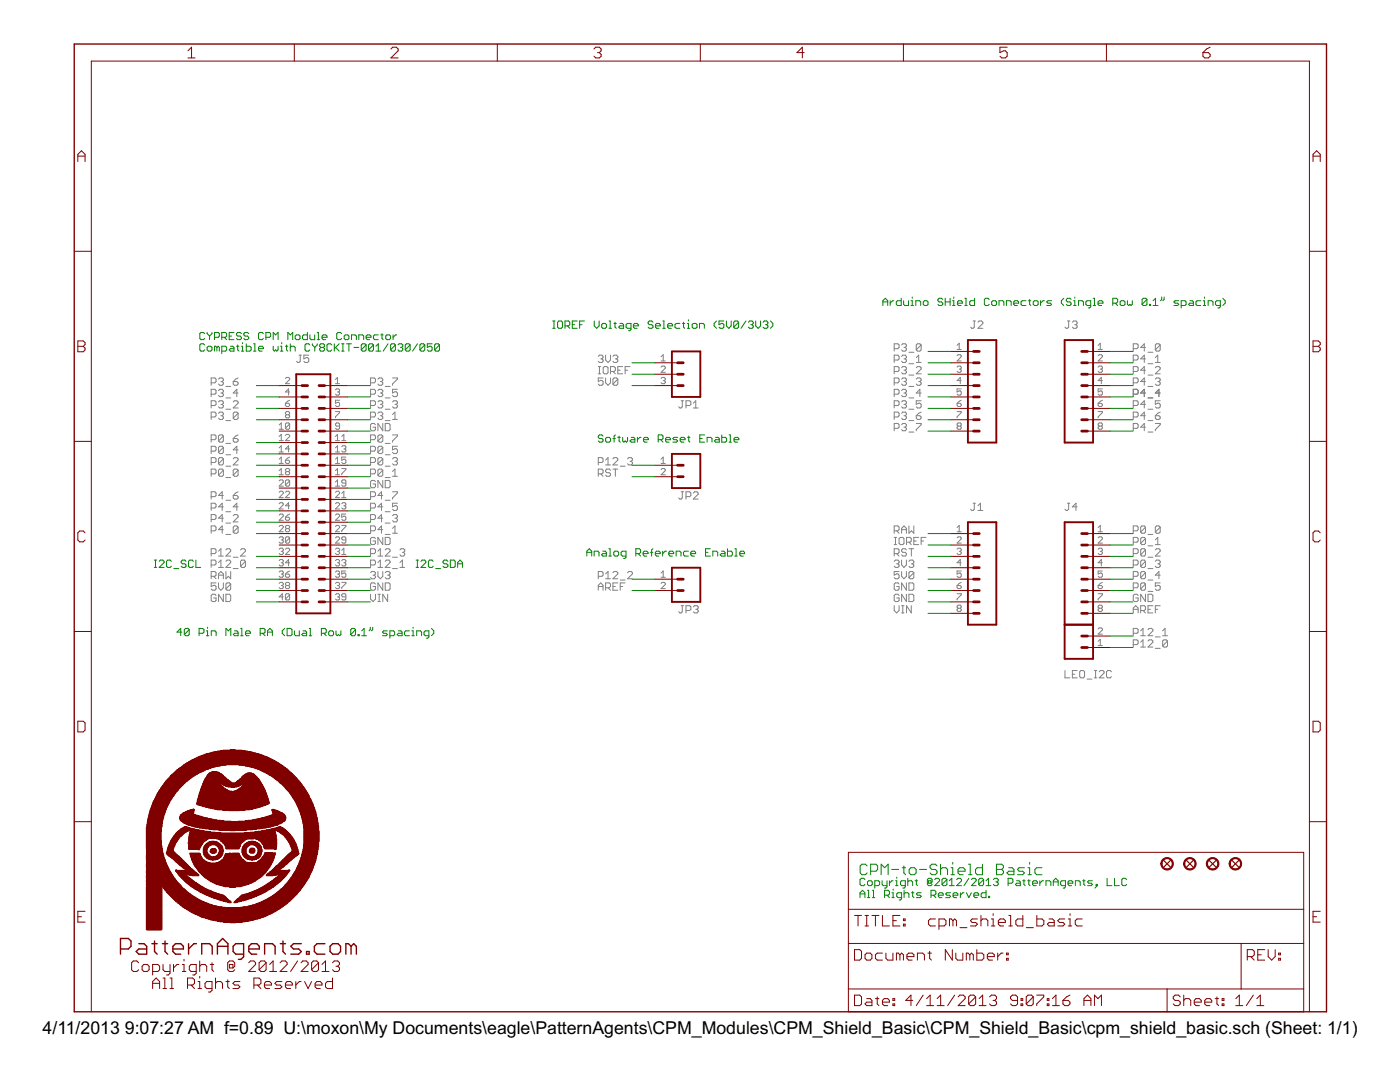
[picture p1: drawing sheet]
<svg xmlns="http://www.w3.org/2000/svg" width="279mm" height="216mm" viewBox="0 0 279 216" stroke-linecap="round" stroke-linejoin="round" font-family="sans-serif">
<defs><g id="words">
<g font-size="4">
<text x="8.5" y="206.4">4/11/2013</text>
<text x="24.9" y="206.4">9:07:27 AM f=0.89 U:\moxon\My Documents\eagle\PatternAgents\CPM_Modules\CPM_Shield_Basic\CPM_Shield_Basic\cpm_shield_basic.sch (Sheet: 1/1)</text>
</g>
</g></defs>
<g fill="none" stroke="#808080" stroke-width=".2">
<path d="M42.1 76.4h.8l.2-.3v-.5l-.2-.2h-.8v1.5M42.1 78.7h.8l.2-.3v-.5l-.2-.2h-.8v1.4M43.6 75.6l.3-.2h.4l.3 .2v.3l-.3 .2M43.6 77.9l.3-.2h.4l.3 .2v.3l-.3 .2M44.1 76.1h.2M44.1 78.4h.2M44.3 76.1l.3 .3v.2l-.3 .3h-.4l-.3-.3M44.3 78.4l.3 .3v.2l-.3 .2h-.4l-.3-.2M45.1 77.1h.9M45.1 79.4h.9M46.5 76.1h.8l.2 .3v.2l-.2 .3h-.5l-.3-.3zM47.5 78.4h-1l.8-.7v1.4"/>
<path d="M47.5 75.4l-.5 .2-.5 .5M57 75.5l.2-.2h.4l.2 .2v.2l-.8 .9h.8M57.8 78.2h-.8l.6-.6v1.2M57.8 79.9l-.8 .6M59.7 70.9h.5M59.9 70.9v1.2l-.2 .2h-.3l-.2-.2M61.6 70.9h-1v.7l.5-.2h.3l.2 .2v.5l-.2 .2h-.5l-.3-.2M67 75.7l.4-.4v1.3M67 76.6h.8M67 77.8l.2-.2h.4l.2 .2-.2 .4M67.4 78.2h.2M67.6 78.2l.2 .2-.2 .4h-.4l-.2-.2"/>
<path d="M67.8 79.9h-.8v.6l.4-.2 .4 .2v.4l-.2 .2h-.4l-.2-.2M74 76.4h.7l.2-.3v-.5l-.2-.2h-.7v1.5M74 78.7h.7l.2-.3v-.5l-.2-.2h-.7v1.4M75.4 75.6l.3-.2h.4l.3 .2v.3l-.3 .2M75.4 77.9l.3-.2h.4l.3 .2v.3l-.3 .2M75.9 76.1h.2M75.9 78.4h.2M76.1 76.1l.3 .3v.2l-.3 .3h-.4l-.3-.3M76.1 78.4l.3 .3v.2l-.3 .2h-.4l-.3-.2M76.9 77.1h1M76.9 79.4h1M78.3 75.4h1v.2l-1 1v.3"/>
<path d="M79.3 77.7h-1v.7l.5-.2h.3l.2 .2v.5l-.2 .2h-.5l-.3-.2M119.4 71.1l.2-.2h.5l.3 .2v.3l-.3 .2M119.4 73.2h.5M119.4 74.6h.5M119.6 73.2v1.4M119.9 71.6h.2M120.1 71.6l.3 .2v.3l-.3 .2h-.5l-.2-.2M120.4 75.4h-1v.7l.5-.2h.2l.3 .2v.5l-.3 .3h-.5l-.2-.3M120.6 73.2h.5l.2 .2v1l-.2 .2h-.5l-.2-.2v-1zM120.9 70.9v.9l.4 .5 .5-.5v-.9M120.9 75.4v1l.4 .5 .5-.5v-1M121.8 74.1h.8l.2-.2v-.5l-.2-.2h-.8v1.4"/>
<path d="M122.3 71.1l.3-.2h.4l.3 .2v.3l-.3 .2M122.3 74.1l.5 .5M122.8 71.6h.2M123 71.6l.3 .2v.3l-.3 .2h-.4l-.3-.2M123.3 73.9h.5M123.3 75.6l-.3-.2h-.4l-.3 .2v1M123.3 75.6v1l-.3 .3h-.4l-.3-.3M123.3 75.6l-1 1M124.3 73.2h-1v1.4h1M124.8 73.9h.4M125.7 73.2h-.9v1.4M131.9 75.5l.2-.2h.5l.2 .2-.2 .4"/>
<path d="M131.9 72h.9M131.9 73.3l.2-.3h.5l.2 .3v.2l-.9 .8h.9M131.9 71.2l.5-.4v1.2M132.4 75.9h.2M132.6 75.9l.2 .3-.2 .4h-.5l-.2-.3M135.9 80h.5M136.2 80v1.2l-.3 .2h-.2l-.3-.2M178.5 71.8h.7l.2-.2v-.5l-.2-.2h-.7v1.4M178.5 69.6h.7l.2-.3v-.5l-.2-.2h-.7v1.5M178.5 74.1h.7l.2-.2v-.5l-.2-.2h-.7v1.4M178.5 76.4h.7l.2-.3v-.5l-.2-.2h-.7v1.5M178.5 78.7h.7l.2-.3v-.5l-.2-.2h-.7v1.4"/>
<path d="M179.9 71.1l.3-.2h.5l.2 .2v.3l-.2 .2M179.9 68.8l.3-.2h.5l.2 .2v.3l-.2 .2M179.9 73.4l.3-.2h.5l.2 .2v.2l-.2 .3M179.9 75.6l.3-.2h.5l.2 .2v.3l-.2 .2M179.9 77.9l.3-.2h.5l.2 .2v.3l-.2 .2M180.4 69.3h.3M180.4 71.6h.3M180.4 73.9h.3M180.4 76.1h.3M180.4 78.4h.3M180.7 71.6l.2 .2v.3l-.2 .2h-.5l-.3-.2M180.7 73.9l.2 .2v.3l-.2 .2h-.5l-.3-.2"/>
<path d="M180.7 69.3l.2 .3v.2l-.2 .3h-.5l-.3-.3M180.7 76.1l.2 .3v.2l-.2 .3h-.5l-.3-.3M180.7 78.4l.2 .3v.2l-.2 .2h-.5l-.3-.2M181.4 70.3h1M181.4 72.6h1M181.4 74.8h1M181.4 77.1h1M181.4 79.4h1M182.9 72.3h.9M182.9 73.4l.2-.2h.5l.2 .2v.2l-.9 1h.9M182.9 75.6l.2-.2h.5l.2 .2v.3l-.2 .2M182.9 71.4l.4-.5v1.4"/>
<path d="M183.3 76.1h.3M183.6 76.1l.2 .3v.2l-.2 .3h-.5l-.2-.3M183.8 80h-.9v.7l.4-.2h.3l.2 .2v.5l-.2 .2h-.5l-.2-.2M183.8 68.8l-.2-.2h-.5l-.2 .2v1M183.8 68.8v1l-.2 .3h-.5l-.2-.3M183.8 78.4h-.9l.7-.7v1.4M183.8 68.8l-.9 1M191 68.9l.4-.4v1.2M191 69.7h.8M191 71l.2-.2h.4l.2 .2v.2l-.8 .8h.8M191 73.3l.2-.3h.4l.2 .3-.2 .4M191.4 73.7h.2"/>
<path d="M191.6 73.7l.2 .2-.2 .4h-.4l-.2-.2M191.8 77.6h-.8v.6l.6-.2 .2 .2v.4l-.2 .2h-.4l-.2-.2M191.8 75.9h-.8l.6-.6v1.3M191.8 79.9l-.8 .6M194.2 64.1h.5M194.4 64.1v1.2l-.2 .2h-.2l-.3-.2M195.2 64.3l.2-.2h.5l.3 .2v.2l-1 1h1M213 64.1h.5M213.3 64.1v1.2l-.3 .2h-.2l-.3-.2M214 64.3l.2-.2h.5l.3 .2v.2l-.3 .3M214.5 64.8h.2M214.7 64.8l.3 .2v.3l-.3 .2h-.5l-.2-.2"/>
<path d="M219.2 69.7h.8M219.2 71l.2-.2h.4l.2 .2v.2l-.8 .8h.8M219.2 73.3l.2-.3h.4l.2 .3-.2 .4M219.2 68.9l.4-.4v1.2M219.6 73.7h.2M219.8 73.7l.2 .2-.2 .4h-.4l-.2-.2M220 77.6h-.8v.6l.4-.2 .4 .2v.4l-.2 .2h-.4l-.2-.2M220 75.9h-.8l.6-.6v1.3M220 79.9l-.8 .6M226.2 71.8h.7l.2-.2v-.5l-.2-.2h-.7v1.4M226.2 69.6h.7l.2-.3v-.5l-.2-.2h-.7v1.5M226.2 74.1h.7l.2-.2v-.5l-.2-.2h-.7v1.4"/>
<path d="M226.2 76.4h.7l.2-.3v-.5l-.2-.2h-.7v1.5M226.2 78.7h.7l.2-.3v-.5l-.2-.2h-.7v1.4M228.6 69.3h-1l.8-.7v1.5M228.6 71.6h-1l.8-.7v1.4M228.6 73.9h-1l.8-.7v1.4M228.6 76.1h-1l.8-.7v1.5M228.6 78.4h-1l.8-.7v1.4M229.1 70.3h1M229.1 72.6h1M229.1 74.8h1M229.1 77.1h1M229.1 79.4h1"/>
<path d="M230.6 72.3h.9M230.6 73.4l.2-.2h.5l.2 .2v.2l-.9 1h.9M230.6 75.6l.2-.2h.5l.2 .2v.3l-.2 .2M230.6 71.4l.5-.5v1.4M231.1 76.1h.2M231.3 76.1l.2 .3v.2l-.2 .3h-.5l-.2-.3M231.5 80h-.9v.7l.5-.2h.2l.2 .2v.5l-.2 .2h-.5l-.2-.2M231.5 68.8l-.2-.2h-.5l-.2 .2v1M231.5 68.8v1l-.2 .3h-.5l-.2-.3M231.5 68.8l-.9 1M231.5 78.4h-.9l.7-.7v1.4M42.1 99.1h.8l.2-.2v-.5l-.2-.3h-.8v1.5"/>
<path d="M42.1 80.9h.8l.2-.2v-.5l-.2-.2h-.8v1.4M42.1 83.2h.8l.2-.2v-.5l-.2-.3h-.8v1.5M42.1 87.7h.8l.2-.2v-.5l-.2-.2h-.8v1.4M42.1 90h.8l.2-.2v-.5l-.2-.3h-.8v1.5M42.1 92.3h.8l.2-.2v-.5l-.2-.3h-.8v1.5M42.1 94.6h.8l.2-.3v-.5l-.2-.2h-.8v1.4M43.6 80.2l.3-.2h.4l.3 .2v.3l-.3 .2M43.6 82.5l.3-.3h.4l.3 .3v.2l-.3 .3M44.1 80.7h.2M44.1 83h.2M44.3 80.7l.3 .2v.3l-.3 .2h-.4l-.3-.2M44.3 83l.3 .2v.2l-.3 .3h-.4l-.3-.3"/>
<path d="M44.6 89.3v1l-.3 .2h-.4l-.3-.2M44.6 98.9h-1l.7-.8v1.5M44.6 93.8l-.3-.2h-.4l-.3 .2v1M44.6 87l-.3-.2h-.4l-.3 .2v1M44.6 89.3l-.3-.3h-.4l-.3 .3v1M44.6 91.6l-.3-.3h-.4l-.3 .3v.9M44.6 87v1l-.3 .2h-.4l-.3-.2M44.6 91.6v.9l-.3 .3h-.4l-.3-.3M44.6 93.8v1l-.3 .2h-.4l-.3-.2M44.6 93.8l-1 1M44.6 91.6l-1 .9M44.6 89.3l-1 1"/>
<path d="M44.6 87l-1 1M45.1 81.7h.9M45.1 83.9h.9M45.1 99.8h.9M45.1 95.3h.9M45.1 93h.9M45.1 90.7h.9M45.1 88.5h.9M46.5 91.6l.3-.3h.5l.2 .3v.2l-1 1h1M46.5 98.9h.8l.2 .2v.3l-.2 .2h-.5l-.3-.2zM46.5 80.2l.3-.2h.5l.2 .2v.3l-1 .9h1M46.5 87.5h.8l.2 .2v.3l-.2 .2h-.5l-.3-.2z"/>
<path d="M47.5 93.8l-.2-.2h-.5l-.3 .2v1M47.5 82.5l-.2-.3h-.5l-.3 .3v.9M47.5 82.5v.9l-.2 .3h-.5l-.3-.3M47.5 93.8v1l-.2 .2h-.5l-.3-.2M47.5 89.8h-1l.8-.8v1.5M47.5 98.1l-1 .8M47.5 93.8l-1 1M47.5 86.8l-.5 .2-.5 .5M47.5 82.5l-1 .9M55.7 85.7h.8M55.7 84.8l.4-.4v1.3M55.7 87.1l.4-.4v1.2"/>
<path d="M55.7 89.4l.4-.5v1.3M55.7 91.6l.4-.4v1.3M55.7 93.9l.4-.4v1.2M55.7 87.9h.8M55.7 90.2h.8M55.7 92.5h.8M55.7 94.7h.8M55.7 96l.2-.2h.4l.2 .2v.2l-.8 .8h.8M55.7 98.2l.2-.2h.4l.2 .2v.2l-.8 .9h.8M57 80.5h.6l.2 .4-.2 .2h-.4l-.2-.2zM57 86.9l.2-.2h.4l.2 .2v.2l-.8 .8h.8M57 91.8h.6l.2 .5-.2 .2h-.4l-.2-.2z"/>
<path d="M57 98.2l.2-.2h.4l.2 .2v.2l-.8 .9h.8M57.2 82.8l-.2-.3 .2-.4h.4l.2 .2-.2 .5M57.2 82.8l-.2 .2 .2 .4h.4l.2-.2-.2-.4M57.2 94.1l-.2-.2 .2-.4h.4l.2 .2-.2 .4M57.2 94.1l-.2 .2 .2 .4h.4l.2-.2-.2-.4M57.2 82.8h.4M57.2 94.1h.4M57.8 84.6v.8l-.2 .3h-.4l-.2-.3M57.8 96v.8l-.2 .2h-.4l-.2-.2M57.8 89.6h-.8l.6-.7v1.3M57.8 84.6l-.2-.2h-.4l-.2 .2v.8M57.8 96l-.2-.2h-.4l-.2 .2v.8"/>
<path d="M57.8 84.6l-.8 .8M57.8 91.2l-.8 .6M57.8 96l-.8 .8M67 87.1l.4-.4v1.2M67 89.4l.4-.5v1.3M67 91.6l.4-.4v1.3M67 93.9l.4-.4v1.2M67 96.2l.4-.4v1.2M67 82.1h.8v.2l-.8 .9v.2M67 98.2l.2-.2h.4l.2 .2v.2l-.8 .9h.8M67 87.9h.8M67 90.2h.8"/>
<path d="M67 92.5h.8M67 94.7h.8M67 97h.8M67.8 85h-.6l-.2-.2 .2-.4h.4l.2 .2v.8l-.2 .3h-.4l-.2-.3M68.2 87.9h.8M68.2 87.1l.4-.4v1.2M68.2 98.4l.4-.4v1.3M68.2 89.2l.2-.3h.4l.2 .3-.2 .4M68.2 93.5h.8v.2l-.8 .8v.2M68.2 99.3h.8M68.6 89.6h.2M68.8 89.6l.2 .2-.2 .4h-.4l-.2-.2"/>
<path d="M69 91.2h-.8v.6l.4-.2 .4 .2v.5l-.2 .2h-.4l-.2-.2M69 96.4h-.6l-.2-.2 .2-.4h.4l.2 .2v.8l-.2 .2h-.4l-.2-.2M74 99.1h.7l.2-.2v-.5l-.2-.3h-.7v1.5M74 80.9h.7l.2-.2v-.5l-.2-.2h-.7v1.4M74 83.2h.7l.2-.2v-.5l-.2-.3h-.7v1.5M74 87.7h.7l.2-.2v-.5l-.2-.2h-.7v1.4M74 90h.7l.2-.2v-.5l-.2-.3h-.7v1.5M74 92.3h.7l.2-.2v-.5l-.2-.3h-.7v1.5M74 94.6h.7l.2-.3v-.5l-.2-.2h-.7v1.4M74.9 96.1l-.2-.2h-.5l-.2 .2v1l.2 .2h.5l.2-.2v-.5h-.5M74.9 84.8l-.2-.3h-.5l-.2 .3v.9l.2 .3h.5l.2-.3v-.5h-.5M75.4 80.2l.3-.2h.4l.3 .2v.3l-.3 .2"/>
<path d="M75.4 82.5l.3-.3h.4l.3 .3v.2l-.3 .3M75.9 80.7h.2M75.9 83h.2M76.1 80.7l.3 .2v.3l-.3 .2h-.4l-.3-.2M76.1 83l.3 .2v.2l-.3 .3h-.4l-.3-.3M76.4 89.3v1l-.3 .2h-.4l-.3-.2M76.4 98.9h-1l.7-.8v1.5M76.4 93.8l-.3-.2h-.4l-.3 .2v1M76.4 93.8v1l-.3 .2h-.4l-.3-.2M76.4 84.5v1.5l-1-1.5v1.5M76.4 87l-.3-.2h-.4l-.3 .2v1M76.4 89.3l-.3-.3h-.4l-.3 .3v1"/>
<path d="M76.4 91.6l-.3-.3h-.4l-.3 .3v.9M76.4 95.9v1.4l-1-1.4v1.4M76.4 87v1l-.3 .2h-.4l-.3-.2M76.4 91.6v.9l-.3 .3h-.4l-.3-.3M76.4 93.8l-1 1M76.4 91.6l-1 .9M76.4 89.3l-1 1M76.4 87l-1 1M76.9 81.7h1M76.9 83.9h1M76.9 99.8h1M76.9 84.5h.7l.3 .3v.9l-.3 .3h-.7z"/>
<path d="M76.9 95.3h1M76.9 93h1M76.9 90.7h1M76.9 95.9h.7l.3 .2v1l-.3 .2h-.7zM76.9 88.5h1M78.3 98.1h1v.3l-1 1v.2M78.3 80.2l.3-.2h.5l.2 .2v.3l-.2 .2M78.3 82.7l.5-.5v1.5M78.3 94.1l.5-.5v1.4M78.3 86.8h1v.2l-1 1v.2M78.3 91.6l.3-.3h.5l.2 .3v.2l-.2 .3M78.3 83.7h1"/>
<path d="M78.3 95h1M78.8 80.7h.3M78.8 92.1h.3M79.1 80.7l.2 .2v.3l-.2 .2h-.5l-.3-.2M79.1 92.1l.2 .2v.2l-.2 .3h-.5l-.3-.3M79.3 89h-1v.8l.5-.3h.3l.2 .3v.5l-.2 .2h-.5l-.3-.2M119.4 94.6h.7l.3-.3v-.5l-.3-.2h-.7v1.4M119.4 92.3h.7l.3-.2v-.5l-.3-.3h-.7v1.5M119.9 94.6l.5 .4M120.9 92.8h.9M120.9 91.8l.4-.5v1.5M121.8 93.8l-.2-.2h-.5l-.2 .2v.3l.2 .2h.5l.2 .3v.2l-.2 .2h-.5l-.2-.2"/>
<path d="M122.3 93.6h1M122.3 91.6l.3-.3h.4l.3 .3v.2l-1 1h1M122.8 93.6v1.4M123.8 93h1M125.2 91.6l.3-.3h.5l.2 .3v.2l-.2 .3M125.7 92.1h.3M126 92.1l.2 .2v.2l-.2 .3h-.5l-.3-.3M131.9 92.5h.9M131.9 93.7l.2-.2h.5l.2 .2v.2l-.9 .8h.9M131.9 91.6l.5-.4v1.3M135.9 98.1h.5M136.2 98.1v1.3l-.3 .2h-.2l-.3-.2"/>
<path d="M136.9 99.1h.7l.3-.2v-.5l-.3-.3h-.7v1.5M136.9 80.9h.7l.3-.2v-.5l-.3-.2h-.7v1.4M138.4 98.4l.2-.3h.5l.2 .3v.2l-.9 1h.9M138.4 81.4h.9M138.4 80.5l.5-.5v1.4M178.5 80.9h.7l.2-.2v-.5l-.2-.2h-.7v1.4M178.5 83.2h.7l.2-.2v-.5l-.2-.3h-.7v1.5M178.5 85.5h.7l.2-.3v-.4l-.2-.3h-.7v1.5M179.9 80.2l.3-.2h.5l.2 .2v.3l-.2 .2M179.9 82.5l.3-.3h.5l.2 .3v.2l-.2 .3M179.9 84.8l.3-.3h.5l.2 .3v.2l-.2 .2M180.4 80.7h.3"/>
<path d="M180.4 83h.3M180.4 85.2h.3M180.7 80.7l.2 .2v.3l-.2 .2h-.5l-.3-.2M180.7 83l.2 .2v.2l-.2 .3h-.5l-.3-.3M180.7 85.2l.2 .3v.2l-.2 .3h-.5l-.3-.3M181.4 81.7h1M181.4 83.9h1M181.4 86.2h1M182.9 83h.7l.2 .2v.2l-.2 .3h-.5l-.2-.3zM182.9 84.5h.9v.3l-.9 .9v.3M183.8 82.2l-.5 .3-.4 .5M191 80.5h.6l.2 .4-.2 .2h-.4l-.2-.2z"/>
<path d="M191 82.1h.8v.2l-.8 .9v.2M191.2 85l-.2 .2 .2 .5h.4l.2-.3-.2-.4M191.2 85l-.2-.2 .2-.4h.4l.2 .2-.2 .4M191.2 85h.4M219.2 80.5h.6l.2 .4-.2 .2h-.4l-.2-.2zM219.2 82.1h.8v.2l-.8 .9v.2M219.4 85l-.2 .2 .2 .5h.4l.2-.3-.2-.4M219.4 85l-.2-.2 .2-.4h.4l.2 .2-.2 .4M219.4 85h.4M226.2 80.9h.7l.2-.2v-.5l-.2-.2h-.7v1.4M226.2 83.2h.7l.2-.2v-.5l-.2-.3h-.7v1.5M226.2 85.5h.7l.2-.3v-.4l-.2-.3h-.7v1.5"/>
<path d="M228.6 80.7h-1l.8-.7v1.4M228.6 83h-1l.8-.8v1.5M228.6 85.2h-1l.8-.7v1.5M229.1 81.7h1M229.1 83.9h1M229.1 86.2h1M230.6 83h.7l.2 .2v.2l-.2 .3h-.5l-.2-.3zM230.6 84.5h.9v.3l-.9 .9v.3M231.5 82.2l-.4 .3-.5 .5M42.1 105.9h.8l.2-.2v-.5l-.2-.3h-.8v1.5M42.1 101.4h.8l.2-.3v-.5l-.2-.2h-.8v1.5M42.1 103.7h.8l.2-.3v-.5l-.2-.2h-.8v1.4"/>
<path d="M42.1 110.5h.8l.2-.3v-.5l-.2-.2h-.8v1.5M42.1 112.7h.8l.2-.2v-.5l-.2-.2h-.8v1.4M42.1 115h.8l.2-.2v-.5l-.2-.3h-.8v1.5M42.6 115l.5 .5M43.1 116.3h-1v.7l.5-.2h.3l.2 .2v.5l-.2 .3h-.5l-.3-.3M43.1 118.8l-.2-.2h-.5l-.3 .2v1l.3 .2h.5l.2-.2v-.5h-.5M43.6 115.5v-1l.5-.5 .5 .5v1M43.6 116.3v1l.5 .5 .5-.5v-1M43.6 111h1M43.6 113.2h1M43.6 114.8h1M43.6 110l.5-.5v1.5"/>
<path d="M43.6 112.2l.5-.4v1.4M44.6 101.1h-1l.7-.7v1.5M44.6 103.4h-1l.7-.7v1.4M44.6 105.7h-1l.7-.8v1.5M44.6 118.6v1.4l-1-1.4v1.4M45.1 106.6h.9M45.1 104.4h.9M45.1 102.1h.9M45.1 109.7l.2-.2h.5l.2 .2v.3l-.9 1h.9M45.1 112l.2-.2h.5l.2 .2v.2l-.9 1h.9M45.1 114v1.5l.5-.5 .4 .5v-1.5M45.1 118.6h.7l.2 .2v1l-.2 .2h-.7z"/>
<path d="M46 116.5l-.2-.2h-.5l-.2 .2v1M46 116.5v1l-.2 .3h-.5l-.2-.3M46 116.5l-.9 1M46.5 102.9l.3-.2h.5l.2 .2v.3l-1 .9h1M46.5 111.2h1M46.5 113.5h1M47.5 105.2l-1 1M47.5 101.1h-1l.8-.7v1.5M47.5 105.2l-.2-.3h-.5l-.3 .3v1M47.5 105.2v1l-.2 .2h-.5l-.3-.2M48 109.7l.2-.2h.5l.3 .2v.3l-1 1h1M49 112l-.3-.2h-.5l-.2 .2v1"/>
<path d="M49 112v1l-.3 .2h-.5l-.2-.2M49 112l-1 1M55.7 100.5l.2-.2h.4l.2 .2v.2l-.8 .9h.8M55.7 102.8l.2-.2h.4l.2 .2v.2l-.8 .8h.8M55.7 105.1l.2-.3h.4l.2 .3v.2l-.8 .8h.8M55.7 107.3l.2-.2h.4l.2 .2-.2 .4M55.7 109.6l.2-.2h.4l.2 .2-.2 .4M55.7 111.9l.2-.2h.4l.2 .2-.2 .4M55.7 114.2l.2-.3h.4l.2 .3-.2 .4M55.7 116.4l.2-.2h.4l.2 .2-.2 .4M56.1 107.7h.2M56.1 110h.2"/>
<path d="M56.1 112.3h.2M56.1 114.6h.2M56.1 116.8h.2M56.3 107.7l.2 .2-.2 .5h-.4l-.2-.2M56.3 110l.2 .2-.2 .4h-.4l-.2-.2M56.3 112.3l.2 .2-.2 .4h-.4l-.2-.2M56.3 114.6l.2 .2-.2 .4h-.4l-.2-.2M56.3 116.8l.2 .2-.2 .5h-.4l-.2-.3M56.5 119.1h-.8l.6-.6v1.2M57 103.2h.6l.2 .4-.2 .2h-.4l-.2-.2zM57 109.6l.2-.2h.4l.2 .2v.2l-.8 .8h.8M57 114.6h.6l.2 .4-.2 .2h-.4l-.2-.2z"/>
<path d="M57.2 105.5l-.2-.2 .2-.5h.4l.2 .3-.2 .4M57.2 105.5l-.2 .2 .2 .4h.4l.2-.2-.2-.4M57.2 116.8l-.2-.2 .2-.4h.4l.2 .2-.2 .4M57.2 116.8l-.2 .2 .2 .5h.4l.2-.3-.2-.4M57.2 105.5h.4M57.2 116.8h.4M57.8 107.3v.9l-.2 .2h-.4l-.2-.2M57.8 118.7v.8l-.2 .2h-.4l-.2-.2M57.8 100.9h-.8l.6-.6v1.3M57.8 112.3h-.8l.6-.6v1.2M57.8 107.3l-.2-.2h-.4l-.2 .2v.9M57.8 118.7l-.2-.2h-.4l-.2 .2v.8"/>
<path d="M57.8 102.6l-.8 .6M57.8 107.3l-.8 .9M57.8 113.9l-.8 .7M57.8 118.7l-.8 .8M67 100.5l.2-.2h.4l.2 .2v.2l-.8 .9h.8M67 102.8l.2-.2h.4l.2 .2v.2l-.8 .8h.8M67 105.1l.2-.3h.4l.2 .3v.2l-.8 .8h.8M67 107.3l.2-.2h.4l.2 .2v.2l-.8 .9h.8M67 109.6l.2-.2h.4l.2 .2-.2 .4M67 111.9l.2-.2h.4l.2 .2-.2 .4M67 114.2l.2-.3h.4l.2 .3-.2 .4M67 116.4l.2-.2h.4l.2 .2-.2 .4"/>
<path d="M67 118.7l.2-.2h.4l.2 .2-.2 .4M67.4 110h.2M67.4 112.3h.2M67.4 114.6h.2M67.4 116.8h.2M67.4 119.1h.2M67.6 110l.2 .2-.2 .4h-.4l-.2-.2M67.6 112.3l.2 .2-.2 .4h-.4l-.2-.2M67.6 114.6l.2 .2-.2 .4h-.4l-.2-.2M67.6 116.8l.2 .2-.2 .5h-.4l-.2-.3M67.6 119.1l.2 .2-.2 .4h-.4l-.2-.2M68.2 109.8l.4-.4v1.2"/>
<path d="M68.2 100.5l.2-.2h.4l.2 .2-.2 .4M68.2 104.8h.8v.3l-.8 .8v.2M68.2 111.9l.2-.2h.4l.2 .2-.2 .4M68.2 116.2h.8v.2l-.8 .8v.3M68.2 110.6h.8M68.6 100.9h.2M68.6 112.3h.2M68.8 100.9l.2 .2-.2 .5h-.4l-.2-.3M68.8 112.3l.2 .2-.2 .4h-.4l-.2-.2M69 102.6h-.8v.6l.6-.2 .2 .2v.4l-.2 .2h-.4l-.2-.2M69 107.7h-.6l-.2-.2 .2-.4h.4l.2 .2v.9l-.2 .2h-.4l-.2-.2M69 113.9h-.8v.7l.6-.3 .2 .3v.4l-.2 .2h-.4l-.2-.2"/>
<path d="M69 119.1h-.6l-.2-.2 .2-.4h.4l.2 .2v.8l-.2 .2h-.4l-.2-.2M74 118.6v.9l.4 .5 .5-.5v-.9M74 101.4h.7l.2-.3v-.5l-.2-.2h-.7v1.5M74 105.9h.7l.2-.2v-.5l-.2-.3h-.7v1.5M74 103.7h.7l.2-.3v-.5l-.2-.2h-.7v1.4M74 110.5h.7l.2-.3v-.5l-.2-.2h-.7v1.5M74 112.7h.7l.2-.2v-.5l-.2-.2h-.7v1.4M74 114.3l.2-.3h.5l.2 .3v.2l-.2 .3M74.4 114.8h.3M74.7 114.8l.2 .2v.3l-.2 .2h-.5l-.2-.2M74.9 107.5l-.2-.3h-.5l-.2 .3v.9l.2 .3h.5l.2-.3v-.5h-.5M74.9 116.5l-.2-.2h-.5l-.2 .2v1l.2 .3h.5l.2-.3v-.5h-.5"/>
<path d="M75.4 114v1l.5 .5 .5-.5v-1M75.4 111h1M75.4 113.2h1M75.4 110l.5-.5v1.5M75.4 112.2l.5-.4v1.4M75.4 118.6h.5M75.7 118.6v1.4M76.4 101.1h-1l.7-.7v1.5M76.4 103.4h-1l.7-.7v1.4M76.4 105.7h-1l.7-.8v1.5M76.4 107.2v1.5l-1-1.5v1.5M76.4 116.3v1.5l-1-1.5v1.5"/>
<path d="M76.9 114.3l.2-.3h.5l.3 .3v.2l-.3 .3M76.9 106.6h1M76.9 104.4h1M76.9 102.1h1M76.9 107.2h.7l.3 .3v.9l-.3 .3h-.7zM76.9 109.7l.2-.2h.5l.3 .2v.3l-1 1h1M76.9 112l.2-.2h.5l.3 .2v.2l-1 1h1M76.9 116.3h.7l.3 .2v1l-.3 .3h-.7zM77.4 118.6v1.4l-1-1.4v1.4M77.4 114.8h.2M77.6 114.8l.3 .2v.3l-.3 .2h-.5l-.2-.2M78.3 106.4h1"/>
<path d="M78.3 105.4l.5-.5v1.5M78.3 102.9l.3-.2h.5l.2 .2v.3l-.2 .2M78.3 111.2h1M78.3 113.5h1M78.8 103.4h.3M79.1 103.4l.2 .3v.2l-.2 .2h-.5l-.3-.2M79.3 100.4h-1v.7l.5-.2h.3l.2 .2v.5l-.2 .3h-.5l-.3-.3M79.8 109.7l.3-.2h.4l.3 .2v.3l-.3 .2M79.8 113.2h1M79.8 112.2l.5-.4v1.4M80.3 110.2h.2M80.5 110.2l.3 .3v.2l-.3 .3h-.4l-.3-.3"/>
<path d="M119.4 115h.7l.3-.2v-.5l-.3-.3h-.7v1.5M119.4 117.8v-1l.5-.5 .5 .5v1M119.4 117h1M120.9 115.5h.9M120.9 117.3h.7l.2-.3v-.5l-.2-.2h-.7v1.5M120.9 114.5l.4-.5v1.5M121.3 117.3l.5 .5M122.3 114.3l.3-.3h.4l.3 .3v.2l-1 1h1M122.3 117h.5M123.3 116.3h-1v1.5h1M123.8 115.7h1M123.8 117h.5"/>
<path d="M124.8 116.3h-1v1.5M125.2 114.3l.3-.3h.5l.2 .3v.2l-1 1h1M131.9 115.2h.9M131.9 116.4l.2-.2h.5l.2 .2v.2l-.9 .9h.9M131.9 114.3l.5-.4v1.3M178.5 105.9h.7l.2-.2v-.5l-.2-.3h-.7v1.5M178.5 107.2h.4M178.5 108.7h.4M178.5 110.5h.7l.2-.3v-.5l-.2-.2h-.7v1.5M178.5 112l.2-.2h.5l.2 .2v.2l-.2 .3M178.7 107.2v1.5M178.9 112.5h.3"/>
<path d="M178.9 110.5l.5 .5M178.9 105.9l.5 .5M179.2 112.5l.2 .2v.3l-.2 .2h-.5l-.2-.2M179.4 107.5l.3-.3h.5l.2 .3v.9l-.2 .3h-.5l-.3-.3zM179.4 114h-.9v.8l.4-.3h.3l.2 .3v.5l-.2 .2h-.5l-.2-.2M179.4 116.5l-.2-.2h-.5l-.2 .2v1l.2 .3h.5l.2-.3v-.5h-.5M179.4 118.8l-.2-.2h-.5l-.2 .2v1l.2 .2h.5l.2-.2v-.5h-.5M179.9 105.7h1M179.9 106.4v-1l.5-.5 .5 .5v1M179.9 111.8v.9l.5 .5 .5-.5v-.9M179.9 114v1l.5 .5 .5-.5v-1M180.9 109.7l-.2-.2h-.5l-.3 .2v.3l.3 .2h.5l.2 .3v.2l-.2 .3h-.5l-.3-.3"/>
<path d="M180.9 116.3v1.5l-1-1.5v1.5M180.9 118.6v1.4l-1-1.4v1.4M180.9 108.2h.7l.3-.3v-.4l-.3-.3h-.7v1.5M181.4 104.9v1.5l.5-.5 .5 .5v-1.5M181.4 109.5h1M181.4 112l.2-.2h.5l.3 .2v.2l-.3 .3M181.4 116.3h.7l.3 .2v1l-.3 .3h-.7zM181.4 118.6h.7l.3 .2v1l-.3 .2h-.7zM181.4 108.2l.5 .5M181.9 112.5h.2M181.9 109.5v1.5M182.1 112.5l.3 .2v.3l-.3 .2h-.5l-.2-.2"/>
<path d="M182.4 114.3l-.3-.3h-.5l-.2 .3v1M182.4 114.3v1l-.3 .2h-.5l-.2-.2M182.4 107.9h.5M182.4 114.3l-1 1M183.3 107.2h-.9v1.5h.9M183.8 107.9h.5M184.8 107.2h-1v1.5M191 106.1h.8M191 107.3l.2-.2h.4l.2 .2v.2l-.8 .9h.8M191 109.6l.2-.2h.4l.2 .2-.2 .4M191 116.8h.6l.2 .4-.2 .3h-.4l-.2-.3zM191 118.5h.8v.2l-.8 .8v.2"/>
<path d="M191 105.3l.4-.5v1.3M191.4 110h.2M191.6 110l.2 .2-.2 .4h-.4l-.2-.2M191.8 112.3h-.8l.6-.6v1.2M191.8 113.9h-.8v.7l.6-.3 .2 .3v.4l-.2 .2h-.4l-.2-.2M191.8 116.2l-.8 .6M194.2 100.4h.5M194.4 100.4v1.2l-.2 .3h-.2l-.3-.3M195.2 101.9h1M195.2 100.9l.5-.5v1.5M213 100.4h.5M213.3 100.4v1.2l-.3 .3h-.2l-.3-.3"/>
<path d="M215 101.1h-1l.7-.7v1.5M219.2 106.1h.8M219.2 107.3l.2-.2h.4l.2 .2v.2l-.8 .9h.8M219.2 109.6l.2-.2h.4l.2 .2-.2 .4M219.2 116.8h.6l.2 .4-.2 .3h-.4l-.2-.3zM219.2 118.5h.8v.2l-.8 .8v.2M219.2 105.3l.4-.5v1.3M219.6 110h.2M219.8 110l.2 .2-.2 .4h-.4l-.2-.2M220 112.3h-.8l.6-.6v1.2M220 113.9h-.8v.7l.4-.3 .4 .3v.4l-.2 .2h-.4l-.2-.2M220 116.2l-.8 .6"/>
<path d="M226.2 105.9h.7l.2-.2v-.5l-.2-.3h-.7v1.5M226.2 108.2h.7l.2-.3v-.4l-.2-.3h-.7v1.5M226.2 110.5h.7l.2-.3v-.5l-.2-.2h-.7v1.5M226.2 112.7h.7l.2-.2v-.5l-.2-.2h-.7v1.4M226.2 115h.7l.2-.2v-.5l-.2-.3h-.7v1.5M226.2 117.3h.7l.2-.3v-.5l-.2-.2h-.7v1.5M227.1 118.8l-.2-.2h-.5l-.2 .2v1l.2 .2h.5l.2-.2v-.5h-.4M228.6 105.2l-.2-.3h-.5l-.3 .3v1M228.6 105.2v1l-.2 .2h-.5l-.3-.2M228.6 107.5l-.2-.3h-.5l-.3 .3v.9M228.6 109.7l-.2-.2h-.5l-.3 .2v1M228.6 112l-.2-.2h-.5l-.3 .2v1"/>
<path d="M228.6 114.3l-.2-.3h-.5l-.3 .3v1M228.6 116.5l-.2-.2h-.5l-.3 .2v1M228.6 118.6v1.4l-1-1.4v1.4M228.6 107.5v.9l-.2 .3h-.5l-.3-.3M228.6 109.7v1l-.2 .3h-.5l-.3-.3M228.6 112v1l-.2 .2h-.5l-.3-.2M228.6 114.3v1l-.2 .2h-.5l-.3-.2M228.6 116.5v1l-.2 .3h-.5l-.3-.3M228.6 105.2l-1 1M228.6 107.5l-1 .9M228.6 109.7l-1 1M228.6 112l-1 1"/>
<path d="M228.6 114.3l-1 1M228.6 116.5l-1 1M229.1 106.6h1M229.1 108.9h1M229.1 111.2h1M229.1 113.5h1M229.1 115.7h1M229.1 118h1M229.1 118.6h.7l.3 .2v1l-.3 .2h-.7zM230.6 109.7l.2-.2h.5l.2 .2v.3l-.9 1h.9M230.6 112l.2-.2h.5l.2 .2v.2l-.2 .3M230.6 107.7l.5-.5v1.5"/>
<path d="M230.6 108.7h.9M231.1 112.5h.2M231.3 112.5l.2 .2v.3l-.2 .2h-.5l-.2-.2M231.5 105.2l-.2-.3h-.5l-.2 .3v1M231.5 116.3h-.9v.7l.5-.2h.2l.2 .2v.5l-.2 .3h-.5l-.2-.3M231.5 105.2v1l-.2 .2h-.5l-.2-.2M231.5 114.8h-.9l.7-.8v1.5M231.5 105.2l-.9 1M75.4 120h.5M135.9 120.9h.5M136.2 120.9v1.2l-.3 .2h-.2l-.3-.2M136.9 121.8h.7l.3-.2v-.5l-.3-.2h-.7v1.4"/>
<path d="M138.4 121.1l.2-.2h.5l.2 .2v.2l-.2 .3M138.9 121.6h.2M139.1 121.6l.2 .2v.3l-.2 .2h-.5l-.2-.2M178.5 120.9v.9l.4 .5 .5-.5v-.9M179.9 122.3h.5M179.9 120.9h.5M180.2 120.9v1.4M181.9 120.9v1.4l-1-1.4v1.4M191.2 121.4l-.2-.2 .2-.4h.4l.2 .2-.2 .4M191.2 121.4l-.2 .2 .2 .4h.4l.2-.2-.2-.4M191.2 121.4h.4M212.5 133.8v1.5h1"/>
<path d="M214 134.5h.5M215 133.8h-1v1.5h1M215.7 133.8h.5l.3 .2v1l-.3 .3h-.5l-.2-.3v-1zM216.9 135.5h1M218.4 135.3h.5M218.4 133.8h.5M218.7 133.8v1.5M219.2 128l.4-.4v1.2M219.2 125.5l.2-.2h.4l.2 .2v.2l-.8 .8h.8M219.2 128.8h.8M219.4 121.4l-.2-.2 .2-.4h.4l.2 .2-.2 .4M219.4 121.4l-.2 .2 .2 .4h.4l.2-.2-.2-.4"/>
<path d="M219.4 121.4h.4M219.4 134l.2-.2h.5l.2 .2v.3l-.9 1h.9M221.8 134l-.2-.2h-.5l-.3 .2v1l.3 .3h.5l.2-.3M226.2 121.6h.9M226.2 122.3v-1l.5-.4 .4 .4v1M226.2 126.4h.7l.2-.3v-.5l-.2-.2h-.7v1.5M226.2 128.6h.7l.2-.2v-.5l-.2-.2h-.7v1.4M227.6 121.8h.8l.2-.2v-.5l-.2-.2h-.8v1.4M227.6 125.9l.5-.5v1.5M227.6 128.1l.5-.4v1.4M227.6 126.9h1M227.6 129.1h1"/>
<path d="M228.1 121.8l.5 .5M229.1 121.6h.5M229.1 125.6l.2-.2h.5l.3 .2v.3l-1 1h1M229.1 127.9l.2-.2h.5l.3 .2v.2l-1 1h1M230.1 120.9h-1v1.4h1M230.6 121.6h.5M230.6 127.1h.9M230.6 129.4h.9M231.5 120.9h-.9v1.4M232 126.9h1M232 125.9l.5-.5v1.5M233 127.9l-.3-.2h-.4l-.3 .2v1"/>
<path d="M233 127.9v1l-.3 .2h-.4l-.3-.2M233 127.9l-1 1"/>
</g>
<g fill="none" stroke="#800000" stroke-width=".28">
<path d="M14.8 8.8h249.9v193.1h-249.9zM24 189.4h1.6l.5-.6v-1l-.5-.5h-1.6v3.1M27.7 188.3h1l.6 .5v1.6h-1.6l-.5-.5 .5-.5h1.6M30.3 188.3h1.1M30.8 187.8v2.1l.6 .5M32.4 188.3h1.1M32.9 187.8v2.1l.6 .5M34.5 189.4h2.1v-.6l-.5-.5h-1.1l-.5 .5v1.1l.5 .5h1.1M37.6 188.3v2.1M39.2 188.3h-.5l-1.1 1.1M40.3 190.4v-2.1h1.5l.6 .5v1.6M43.4 190.4v-2.1l1-1 1.1 1v2.1"/>
<path d="M43.4 188.8h2.1M48.6 190.4h-1.5l-.6-.5v-1.1l.6-.5h1.5v2.6l-.5 .5h-.5M49.7 189.4h2.1v-.6l-.6-.5h-1l-.5 .5v1.1l.5 .5h1M52.8 190.4v-2.1h1.6l.5 .5v1.6M55.9 188.3h1.1M56.5 187.8v2.1l.5 .5M60.1 188.3h-1.5l-.6 .5 .6 .6h1l.5 .5-.5 .5h-1.6M61.2 189.9h.5v.5h-.5zM64.8 188.3h-1.5l-.6 .5v1.1l.6 .5h1.5M66.4 188.3h1.1l.5 .5v1.1l-.5 .5h-1.1l-.5-.5v-1.1zM70.1 188.8l-.6-.5h-.5v2.1M70.1 188.8v1.6"/>
<path d="M70.1 188.8l.5-.5 .5 .5v1.6"/>
</g>
<g fill="none" stroke="#800000" stroke-width=".2">
<path d="M37.5 10.1l.7-.7v2.2M37.5 11.6h1.4M58.7 8.8v3.4M78 9.8l.4-.4h.7l.4 .4v.3l-1.5 1.5h1.5M99.3 8.8v3.4M118.5 9.8l.4-.4h.7l.4 .4v.3l-.4 .4M119.3 10.5h.3M119.6 10.5l.4 .4v.3l-.4 .4h-.7l-.4-.4M139.8 8.8v3.4M160.5 10.5h-1.5l1.1-1.1v2.2M180.3 8.8v3.4M201 9.4h-1.4v1.1l.7-.4h.3l.4 .4v.7l-.4 .4h-.7l-.3-.4"/>
<path d="M220.8 8.8v3.4M240.1 10.5h1.1l.3 .4v.3l-.3 .4h-.8l-.3-.4zM241.5 9.4l-.7 .4-.7 .7M15.5 32.2v-1.4l.8-.7 .7 .7v1.4M15.5 31.2h1.5M262 31.2h1.5M262 32.2v-1.4l.8-.7 .7 .7v1.4M14.8 50.1h3.4M261.3 50.1h3.4M15.5 68h1.1l.4 .4v.3l-.4 .4 .4 .4v.3l-.4 .4h-1.1zM15.5 69.1h1.1M55.7 76.9h4.6"/>
<path d="M55.7 79.2h4.6M64.8 76.9h4.5M64.8 79.2h4.5M130.7 76.9h4.5M130.7 72.4h4.5M130.7 74.7h4.5M189.8 76.9h4.5M189.8 79.2h4.5M189.8 70.1h4.5M189.8 72.4h4.5M189.8 74.7h4.5M217 76.9h4.6"/>
<path d="M217 79.2h4.6M217 70.1h4.6M217 72.4h4.6M217 74.7h4.6M262 68h1.1l.4 .4v.3l-.4 .4 .4 .4v.3l-.4 .4h-1.1zM262 69.1h1.1M14.8 88.1h3.4M55.7 81.5h4.6M55.7 83.8h4.6M55.7 86h4.6M55.7 88.3h4.6M55.7 90.6h4.6"/>
<path d="M55.7 92.8h4.6M55.7 95.1h4.6M55.7 97.4h4.6M55.7 99.7h4.6M64.8 81.5h4.5M64.8 83.8h4.5M64.8 86h4.5M64.8 88.3h4.5M64.8 90.6h4.5M64.8 92.8h4.5M64.8 95.1h4.5M64.8 97.4h4.5"/>
<path d="M64.8 99.7h4.5M130.7 92.8h4.5M130.7 95.1h4.5M189.8 81.5h4.5M189.8 83.8h4.5M189.8 86h4.5M217 81.5h4.6M217 83.8h4.6M217 86h4.6M261.3 88.1h3.4M17 106.3l-.4-.3h-.7l-.4 .3v1.5l.4 .3h.7l.4-.3M55.7 101.9h4.6"/>
<path d="M55.7 104.2h4.6M55.7 106.5h4.6M55.7 108.8h4.6M55.7 111h4.6M55.7 113.3h4.6M55.7 115.6h4.6M55.7 117.8h4.6M64.8 101.9h4.5M64.8 104.2h4.5M64.8 106.5h4.5M64.8 108.8h4.5M64.8 111h4.5"/>
<path d="M64.8 113.3h4.5M64.8 115.6h4.5M64.8 117.8h4.5M130.7 115.6h4.5M130.7 117.8h4.5M189.8 106.5h4.5M189.8 108.8h4.5M189.8 111h4.5M189.8 113.3h4.5M189.8 115.6h4.5M189.8 117.8h4.5M217 106.5h4.6"/>
<path d="M217 108.8h4.6M217 111h4.6M217 113.3h4.6M217 115.6h4.6M217 117.8h4.6M263.5 106.3l-.4-.3h-.7l-.4 .3v1.5l.4 .3h.7l.4-.3M14.8 126h3.4M55.7 120.1h4.6M64.8 120.1h4.5M189.8 120.1h4.5M189.8 122.4h4.5M217 120.1h4.6"/>
<path d="M217 122.4h4.6M217 129.2h4.6M217 126.9h4.6M261.3 126h3.4M15.5 143.9h1.1l.4 .4v1.4l-.4 .3h-1.1zM262 143.9h1.1l.4 .4v1.4l-.4 .3h-1.1zM14.8 164h3.4M169.3 170.1h90.9v31.8h-90.9zM261.3 164h3.4M15.5 182.9h.8M17 181.8h-1.5v2.2h1.5M27.7 192.1l-.4-.4h-.7l-.3 .4v1.4l.3 .3h.7l.4-.3"/>
<path d="M28.7 192.4h.7l.4 .4v.7l-.4 .3h-.7l-.3-.3v-.7zM30.5 193.8h1l.4-.3v-.7l-.4-.4h-1v2.1M30.5 197.3v-1.4l.7-.7 .7 .7v1.4M30.5 196.2h1.4M32.5 192.4v1.1l.4 .3h1M32.5 195.2h.4v2.1M32.5 197.3h.7M33.9 192.4v1.8l-.3 .3h-.4M33.9 195.2h.4v2.1M33.9 197.3h.7M34.6 192.4v1.4M35.7 192.4h-.4l-.7 .7"/>
<path d="M36.4 193.8h.7M36.4 192.4h.3v1.4M36.7 191.4v.3M37.4 196.6h1.1l.3-.4v-.7l-.3-.3h-1.1v2.1M38.1 196.6l.7 .7M39.2 193.8h-1.1l-.3-.3v-.7l.3-.4h1.1v1.8l-.4 .3h-.3M39.5 195.9h.4v1.4M39.5 197.3h.7M39.9 192.8l.3-.4h.7l.4 .4v1M39.9 191.7v2.1M39.9 194.8v.4M42 192.4h.7"/>
<path d="M42.3 192.1v1.4l.4 .3M42.3 197.3h-1l-.4-.4v-.7l.4-.3h1v1.7l-.3 .4h-.4M43 196.2l.3-.3h.7l.4 .3v1.1M43 195.2v2.1M45.1 195.9h.7M45.4 195.5v1.4l.4 .4M45.8 192.4h.7v.7h-.7zM46.5 193.1l.3-.3v-.7l-.3-.4h-.7l-.4 .4v1.4l.4 .3h.7l.3-.3M47.9 195.9h-1.1l-.3 .3 .3 .4h.7l.4 .3-.4 .4h-1M49.6 192.1l.4-.4h.7l.3 .4v.3l-1.4 1.4h1.4M50.7 196.6h1l.4-.4v-.7l-.4-.3h-1v2.1M51.4 196.6l.7 .7"/>
<path d="M52.8 196.6h1.4v-.4l-.4-.3h-.7l-.3 .3v.7l.3 .4h.7M53.1 192.1l-.3-.4h-.7l-.4 .4v1.4M53.1 192.1v1.4l-.3 .3h-.7l-.4-.3M53.1 192.1l-1.4 1.4M53.8 193.8h1.4M53.8 192.4l.7-.7v2.1M55.9 192.1l.4-.4h.7l.3 .4v.3l-1.4 1.4h1.4M56.3 195.9h-1.1l-.3 .3 .3 .4h.7l.4 .3-.4 .4h-1M57 196.6h1.3v-.4l-.3-.3h-.7l-.3 .3v.7l.3 .4h.7M59 195.9v1.4M59.4 191.7l-1.4 2.1M60.1 192.1l.3-.4h.7l.4 .4v.3l-1.4 1.4h1.4"/>
<path d="M60.1 195.9h-.4l-.7 .7M60.8 195.9l.7 1.4 .7-1.4M62.9 196.6h1.4v-.4l-.4-.3h-.7l-.3 .3v.7l.3 .4h.7M63.6 192.1l-.4-.4h-.7l-.3 .4v1.4M63.6 192.1v1.4l-.4 .3h-.7l-.3-.3M63.6 192.1l-1.4 1.4M64.3 193.8h1.4M64.3 192.4l.7-.7v2.1M66.4 192.1l.3-.4h.7l.4 .4v.3l-.4 .4M66.4 195.2v2.1h-1.1l-.3-.4v-.7l.3-.3h1.1M67.1 192.8h.3M67.4 192.8l.4 .3v.4l-.4 .3h-.7l-.3-.3"/>
<path d="M169.3 188.3h90.9M169.3 197.3h90.9M169.3 181.4h90.9M170.5 189.5h1.1l.3 .3v1.4l-.3 .4h-1.1zM170.5 198.6h1.1l.3 .3v1.4l-.3 .4h-1.1zM170.5 182.7h1.4M171.2 182.7v2.1M172.6 190.5l.4-.3h.7l.3 .3v.7l-.3 .4h-.7l-.4-.4zM172.6 182.7h.7M172.6 184.8h.7M173 199.3h.7l.3 .3v1.1h-1l-.4-.4 .4-.3h1M173 182.7v2.1"/>
<path d="M174 182.7h1.4M174.7 199.3h.7M174.7 182.7v2.1M175.1 198.9v1.4l.3 .4M176.1 200h1.4v-.4l-.3-.3h-.7l-.4 .3v.7l.4 .4h.7M176.1 182.7v2.1h1.4M176.1 190.2h-1l-.4 .3v.7l.4 .4h1M176.8 190.2v1l.4 .4h1v-1.4M178.2 199.3h.4v.3h-.4zM178.2 183.7h.7M179.6 190.5l.3-.3 .4 .3v1.1M179.6 182.7h-1.4v2.1h1.4"/>
<path d="M179.6 190.5l-.3-.3h-.4v1.4M179.6 190.5v1.1M180.3 183.4h.3v.3h-.3zM180.3 184.4h.3v.4h-.3zM181 190.9h1.4v-.4l-.4-.3h-.7l-.3 .3v.7l.3 .4h.7M182.2 199.6h-1.4l1-1v2.1M183.1 191.6v-1.4h1l.4 .3v1.1M184.2 198.6l-1.3 2.1M184.9 199.3l.7-.7v2.1M185.2 190.2h.7M185.5 189.8v1.4l.4 .4M186.7 183.4h-1l-.4 .3v.7l.4 .4h1"/>
<path d="M187 199.3l.7-.7v2.1M187.4 184.8h1l.4-.4v-.7l-.4-.3h-1v2.1M190.1 189.5v2.1l-1.4-2.1v2.1M190.2 183.7l-.4-.3h-.3v1.4M190.2 183.7v1.1M190.2 183.7l.3-.3 .4 .3v1.1M190.5 198.6l-1.4 2.1M190.8 190.2v1l.3 .4h1.1v-1.4M191.2 198.9l.4-.3h.7l.3 .3v.4l-1.4 1.4h1.4M191.6 185.1h1.4M193.5 190.5l-.3-.3h-.4v1.4M193.5 190.5v1.1"/>
<path d="M193.5 190.5l.4-.3 .3 .3v1.1M194.7 198.9v1.4l-.3 .4h-.7l-.4-.4M194.7 198.9l-.3-.3h-.7l-.4 .3v1.4M194.7 198.9l-1.4 1.4M194.9 189.5v2.1h1.1l.3-.4v-.7l-.3-.3h-1.1M195.1 183.4h-1.1l-.3 .3 .3 .4h.7l.4 .3-.4 .4h-1M195.4 199.3l.7-.7v2.1M195.8 183.7l.3-.3h.7l.3 .3v1.1M195.8 182.7v2.1M197 190.9h1.4v-.4l-.3-.3h-.7l-.4 .3v.7l.4 .4h.7M197.5 198.9l.3-.3h.7l.4 .3v.4l-.4 .3M197.8 184.8h.7"/>
<path d="M197.8 183.4h.4v1.4M198.2 199.6h.3M198.2 182.3v.4M198.5 199.6l.4 .4v.3l-.4 .4h-.7l-.3-.4M199.1 190.2v1.4M199.2 184.1h1.4v-.4l-.3-.3h-.7l-.4 .3v.7l.4 .4h.7M200.2 190.2h-.4l-.7 .7M200.9 191.2h.3v.4h-.3zM200.9 190.2h.3v.3h-.3zM201.3 182.7h.4v2.1M201.3 184.8h.7M203.1 199.6h-1.1l-.3-.3v-.4l.3-.3h.7l.4 .3v1.4l-.4 .4h-.7l-.3-.4"/>
<path d="M203.8 199.3h.3v.3h-.3zM204.1 182.7v2.1h-1l-.4-.4v-.7l.4-.3h1M204.8 185.1h1.4M206.2 198.9v1.4l-.3 .4h-.7l-.4-.4M206.2 198.9l-.3-.3h-.7l-.4 .3v1.4M206.2 198.9l-1.4 1.4M206.9 198.6h1.4v.3l-1.4 1.4v.4M206.9 182.7v2.1h1.1l.3-.4v-.7l-.3-.3h-1.1M209 199.3h.3v.3h-.3zM209.4 183.4h.7l.3 .3v1.1h-1l-.4-.4 .4-.3h1M210 199.3l.7-.7v2.1M212.1 199.6h1.1l.3 .4v.3l-.3 .4h-.7l-.4-.4z"/>
<path d="M212.5 183.4h-1l-.4 .3 .4 .4h.7l.3 .3-.3 .4h-1.1M213.2 183.4h.4v1.4M213.2 184.8h.7M213.5 198.6l-.7 .3-.7 .7M213.6 182.3v.4M216 183.4h-1.1l-.3 .3v.7l.3 .4h1.1M216.3 199.6h1.4M232.9 197.3v4.6M235.5 198.9l-.3-.3h-.7l-.4 .3v.4l.4 .3h.7l.3 .4v.3l-.3 .4h-.7l-.4-.4M236.2 199.6l.4-.3h.7l.3 .3v1.1M236.2 198.6v2.1M238.3 200h1.4v-.4l-.3-.3h-.7l-.4 .3v.7l.4 .4h.7"/>
<path d="M240.4 200h1.4v-.4l-.3-.3h-.7l-.4 .3v.7l.4 .4h.7M242.5 199.3h.7M242.9 198.9v1.4l.3 .4M243.9 199.3h.4v.3h-.4zM246.6 199.3l.7-.7v2.1M247.7 188.3v9M248.9 190.9h1.1l.3-.4v-.7l-.3-.3h-1.1v2.1M249.6 190.9l.7 .7M250.1 198.6l-1.4 2.1M250.8 199.3l.7-.7v2.1M251 190.5h.7M252.4 189.5h-1.4v2.1h1.4"/>
<path d="M253.1 189.5v1.4l.7 .7 .7-.7v-1.4M255.2 191.2h.3v.4h-.3zM255.2 190.2h.3v.3h-.3zM262 182.9h.8M263.5 181.8h-1.5v2.2h1.5M18.2 201.9v-189.7h243.1v189.7M178.2 200.3h.4v.4h-.4zM184.9 200.7h1.4M187 200.7h1.4M195.4 200.7h1.4M203.8 200.3h.3v.4h-.3zM209 200.3h.3v.4h-.3z"/>
<path d="M210 200.7h1.4M216.3 200.7v-1.4l.7-.7 .7 .7v1.4M218.4 200.7v-2.1l.7 .7 .7-.7v2.1M243.9 200.3h.4v.4h-.4zM246.6 200.7h1.4M250.8 200.7h1.4"/>
</g>
<path d="M59.1 74.7h6.8v47.7h-6.8zM134.1 70.1h5.7v9.1h-5.7zM193.2 67.9h5.6v20.4h-5.6zM212.5 67.9h5.6v20.4h-5.6zM134.1 90.6h5.7v6.8h-5.7zM134.1 113.3h5.7v6.8h-5.7zM193.2 104.2h5.6v20.5h-5.6zM212.5 104.2h5.6v27.3h-5.6zM212.5 124.7h5.6" fill="none" stroke="#800000" stroke-width=".38"/>
<g fill="none" stroke="#800000" stroke-width=".55">
<path d="M60.3 79.2h1.1M60.3 76.9h1.1M63.7 79.2h1.1M63.7 76.9h1.1M135.2 76.9h1.2M135.2 74.7h1.2M135.2 72.4h1.2M194.3 79.2h1.1M194.3 76.9h1.1M194.3 74.7h1.1M194.3 72.4h1.1M194.3 70.1h1.1"/>
<path d="M215.9 79.2h1.1M215.9 76.9h1.1M215.9 74.7h1.1M215.9 72.4h1.1M215.9 70.1h1.1M60.3 81.5h1.1M60.3 86h1.1M60.3 83.8h1.1M60.3 92.8h1.1M60.3 90.6h1.1M60.3 88.3h1.1M60.3 97.4h1.1"/>
<path d="M60.3 95.1h1.1M60.3 99.7h1.1M63.7 81.5h1.1M63.7 86h1.1M63.7 83.8h1.1M63.7 92.8h1.1M63.7 90.6h1.1M63.7 88.3h1.1M63.7 97.4h1.1M63.7 95.1h1.1M63.7 99.7h1.1M135.2 92.8h1.2"/>
<path d="M135.2 95.1h1.2M194.3 81.5h1.1M194.3 86h1.1M194.3 83.8h1.1M215.9 81.5h1.1M215.9 86h1.1M215.9 83.8h1.1M60.3 104.2h1.1M60.3 101.9h1.1M60.3 108.8h1.1M60.3 106.5h1.1M60.3 113.3h1.1"/>
<path d="M60.3 111h1.1M60.3 115.6h1.1M60.3 117.8h1.1M63.7 104.2h1.1M63.7 101.9h1.1M63.7 108.8h1.1M63.7 106.5h1.1M63.7 113.3h1.1M63.7 111h1.1M63.7 115.6h1.1M63.7 117.8h1.1M135.2 115.6h1.2"/>
<path d="M135.2 117.8h1.2M194.3 108.8h1.1M194.3 106.5h1.1M194.3 113.3h1.1M194.3 111h1.1M194.3 115.6h1.1M194.3 117.8h1.1M215.9 108.8h1.1M215.9 106.5h1.1M215.9 113.3h1.1M215.9 111h1.1M215.9 115.6h1.1"/>
<path d="M215.9 117.8h1.1M60.3 120.1h1.1M63.7 120.1h1.1M194.3 120.1h1.1M194.3 122.4h1.1M215.9 120.1h1.1M215.9 122.4h1.1M215.9 126.9h1.1M215.9 129.2h1.1"/>
</g>
<g fill="#800000" stroke="#800000" stroke-width=".2">
<path d="M29.3 185.5l2.9 .1z"/>
<path d="M29.2 185.4l3.1 .1z"/>
<path d="M29.2 185.3l3.1 .1z"/>
<path d="M29.2 185.2l3.1 .1z"/>
<path d="M29.2 185.1l3.1 .1z"/>
<path d="M29.2 185l3.1 .1z"/>
<path d="M29.2 184.9l3.1 .1z"/>
<path d="M29.2 184.8l3.1 .1z"/>
<path d="M29.2 184.8h3.1z"/>
<path d="M29.2 184.7l3.1 .1z"/>
<path d="M29.2 184.6l3.1 .1z"/>
<path d="M29.2 184.5l3.1 .1z"/>
<path d="M29.2 184.4l3.1 .1z"/>
<path d="M29.2 184.3l3.1 .1z"/>
<path d="M29.2 184.2l3.1 .1z"/>
<path d="M29.2 184.1l3.1 .1z"/>
<path d="M29.2 184l3.1 .1z"/>
<path d="M45.9 184l1.1 .1z"/>
<path d="M29.2 183.9l3.1 .1z"/>
<path d="M44.6 183.9l3.8 .1z"/>
<path d="M29.2 183.9h3.1z"/>
<path d="M43.9 183.9h5z"/>
<path d="M29.2 183.8l3.1 .1z"/>
<path d="M43.4 183.8l6.2 .1z"/>
<path d="M29.2 183.7h3.1z"/>
<path d="M42.9 183.7h7.1z"/>
<path d="M29.2 183.6l3.1 .1z"/>
<path d="M42.5 183.6l8 .1z"/>
<path d="M29.2 183.5l3.1 .1z"/>
<path d="M42 183.5l8.8 .1z"/>
<path d="M29.2 183.4l3.1 .1z"/>
<path d="M41.8 183.4l9.2 .1z"/>
<path d="M29.2 183.3l3.1 .1z"/>
<path d="M41.5 183.3l10 .1z"/>
<path d="M29.2 183.2l3.1 .1z"/>
<path d="M41.2 183.2l10.6 .1z"/>
<path d="M29.2 183.1l3.1 .1z"/>
<path d="M40.9 183.1l11.1 .1z"/>
<path d="M29.2 183l3.1 .1z"/>
<path d="M40.6 183l11.7 .1z"/>
<path d="M29.2 182.9l3.1 .1z"/>
<path d="M40.2 182.9l12.4 .1z"/>
<path d="M29.2 182.9h3.1z"/>
<path d="M40 182.9h12.9z"/>
<path d="M29.2 182.8h3.1z"/>
<path d="M39.9 182.8h13.1z"/>
<path d="M29.2 182.7l3.1 .1z"/>
<path d="M39.7 182.7l13.6 .1z"/>
<path d="M29.2 182.6l3.1 .1z"/>
<path d="M39.5 182.6l13.9 .1z"/>
<path d="M29.2 182.5l3.1 .1z"/>
<path d="M39.3 182.5l14.3 .1z"/>
<path d="M29.2 182.4l3.1 .1z"/>
<path d="M39 182.4l14.8 .1z"/>
<path d="M29.2 182.3l3.1 .1z"/>
<path d="M38.9 182.3l15.1 .1z"/>
<path d="M29.2 182.2l3.1 .1z"/>
<path d="M38.7 182.2l15.5 .1z"/>
<path d="M29.2 182.1l3.1 .1z"/>
<path d="M38.5 182.1l15.9 .1z"/>
<path d="M29.2 182l3.1 .1z"/>
<path d="M38.3 182l16.3 .1z"/>
<path d="M29.2 181.9l3.1 .1z"/>
<path d="M38.1 181.9l16.6 .1z"/>
<path d="M29.2 181.9h3.1z"/>
<path d="M38 181.9h16.9z"/>
<path d="M29.2 181.8h3.1z"/>
<path d="M37.8 181.8h17.2z"/>
<path d="M29.2 181.7l3.1 .1z"/>
<path d="M37.7 181.7l17.5 .1z"/>
<path d="M29.2 181.6l3.1 .1z"/>
<path d="M37.6 181.6l17.7 .1z"/>
<path d="M29.2 181.5l3.1 .1z"/>
<path d="M37.4 181.5l18.1 .1z"/>
<path d="M29.2 181.4l3.1 .1z"/>
<path d="M37.2 181.4l18.5 .1z"/>
<path d="M29.2 181.3l3.1 .1z"/>
<path d="M37.1 181.3l18.7 .1z"/>
<path d="M29.2 181.2l3.1 .1z"/>
<path d="M36.9 181.2l19 .1z"/>
<path d="M29.2 181.1l3.1 .1z"/>
<path d="M36.8 181.1l19.2 .1z"/>
<path d="M29.2 181l3.1 .1z"/>
<path d="M36.7 181l8.2 .1z"/>
<path d="M47.9 181l8.3 .1z"/>
<path d="M29.2 181h3.1z"/>
<path d="M36.5 181h7.8z"/>
<path d="M48.5 181h7.8z"/>
<path d="M29.2 180.8l3.1 .1z"/>
<path d="M36.4 180.8l7.2 .1z"/>
<path d="M49.3 180.8l7.2 .1z"/>
<path d="M29.2 180.8h3.1z"/>
<path d="M36.3 180.8h6.9z"/>
<path d="M49.6 180.8h7z"/>
<path d="M29.2 180.7l3.1 .1z"/>
<path d="M36.1 180.7l6.8 .1z"/>
<path d="M49.9 180.7l6.8 .1z"/>
<path d="M29.2 180.6l3.1 .1z"/>
<path d="M36 180.6l6.5 .1z"/>
<path d="M50.3 180.6l6.6 .1z"/>
<path d="M29.2 180.5l3.1 .1z"/>
<path d="M35.9 180.5l6.3 .1z"/>
<path d="M50.7 180.5l6.2 .1z"/>
<path d="M29.2 180.4l3.1 .1z"/>
<path d="M35.9 180.4l6.1 .1z"/>
<path d="M50.9 180.4l6.1 .1z"/>
<path d="M29.2 180.3l3.1 .1z"/>
<path d="M35.8 180.3l5.9 .1z"/>
<path d="M51.1 180.3l6.1 .1z"/>
<path d="M29.2 180.2l3.1 .1z"/>
<path d="M35.6 180.2l5.9 .1z"/>
<path d="M51.4 180.2l5.9 .1z"/>
<path d="M29.2 180.1l3.1 .1z"/>
<path d="M35.5 180.1l5.7 .1z"/>
<path d="M51.7 180.1l5.7 .1z"/>
<path d="M29.2 180l3.1 .1z"/>
<path d="M35.4 180l5.5 .1z"/>
<path d="M45.7 180l.4 .1z"/>
<path d="M46.7 180l.4 .1z"/>
<path d="M51.9 180l5.6 .1z"/>
<path d="M29.2 179.9l3.1 .1z"/>
<path d="M35.3 179.9l5.5 .1z"/>
<path d="M45.3 179.9l.8 .1z"/>
<path d="M46.8 179.9l.7 .1z"/>
<path d="M52.1 179.9l5.5 .1z"/>
<path d="M29.2 179.9h3.1z"/>
<path d="M35.1 179.9h5.5z"/>
<path d="M44.9 179.9h1.1z"/>
<path d="M46.8 179.9h1.1z"/>
<path d="M52.3 179.9h5.4z"/>
<path d="M29.2 179.8l3.1 .1z"/>
<path d="M35 179.8l5.3 .1z"/>
<path d="M44.6 179.8l1.3 .1z"/>
<path d="M46.9 179.8l1.3 .1z"/>
<path d="M52.5 179.8l5.3 .1z"/>
<path d="M29.2 179.7h3.1z"/>
<path d="M34.9 179.7h5.2z"/>
<path d="M44.2 179.7h1.7z"/>
<path d="M47 179.7h1.7z"/>
<path d="M52.7 179.7h5.3z"/>
<path d="M29.2 179.6l3.1 .1z"/>
<path d="M34.9 179.6l5 .1z"/>
<path d="M43.9 179.6l1.8 .1z"/>
<path d="M47.1 179.6l1.8 .1z"/>
<path d="M52.9 179.6l5.1 .1z"/>
<path d="M29.2 179.5l3.1 .1z"/>
<path d="M34.8 179.5l5 .1z"/>
<path d="M43.7 179.5l1.9 .1z"/>
<path d="M47.2 179.5l2 .1z"/>
<path d="M53 179.5l5.1 .1z"/>
<path d="M29.2 179.4l3.1 .1z"/>
<path d="M34.7 179.4l4.9 .1z"/>
<path d="M43.4 179.4l2.1 .1z"/>
<path d="M47.3 179.4l2.2 .1z"/>
<path d="M53.2 179.4l5 .1z"/>
<path d="M29.2 179.3l3.1 .1z"/>
<path d="M34.6 179.3l4.9 .1z"/>
<path d="M43.1 179.3l2.3 .1z"/>
<path d="M47.4 179.3l2.4 .1z"/>
<path d="M53.4 179.3l4.9 .1z"/>
<path d="M29.2 179.2l3.1 .1z"/>
<path d="M34.5 179.2l4.8 .1z"/>
<path d="M42.8 179.2l2.5 .1z"/>
<path d="M47.6 179.2l2.4 .1z"/>
<path d="M53.6 179.2l4.8 .1z"/>
<path d="M29.2 179.1l3.1 .1z"/>
<path d="M34.4 179.1l4.7 .1z"/>
<path d="M42.6 179.1l2.6 .1z"/>
<path d="M47.7 179.1l2.6 .1z"/>
<path d="M53.7 179.1l4.8 .1z"/>
<path d="M29.2 179l3.1 .1z"/>
<path d="M34.3 179l4.8 .1z"/>
<path d="M42.3 179l2.8 .1z"/>
<path d="M47.8 179l2.7 .1z"/>
<path d="M53.8 179l4.8 .1z"/>
<path d="M29.2 178.9l3.1 .1z"/>
<path d="M34.2 178.9l4.6 .1z"/>
<path d="M42.1 178.9l2.9 .1z"/>
<path d="M47.8 178.9l3 .1z"/>
<path d="M54 178.9l4.7 .1z"/>
<path d="M29.2 178.9h3.1z"/>
<path d="M34.1 178.9h4.6z"/>
<path d="M41.8 178.9h3.1z"/>
<path d="M47.9 178.9h3z"/>
<path d="M54.1 178.9h4.6z"/>
<path d="M29.2 178.8l3.1 .1z"/>
<path d="M34 178.8l4.6 .1z"/>
<path d="M41.7 178.8l3.2 .1z"/>
<path d="M48 178.8l3.2 .1z"/>
<path d="M54.3 178.8l4.5 .1z"/>
<path d="M29.2 178.7l3.1 .1z"/>
<path d="M34 178.7l4.4 .1z"/>
<path d="M41.5 178.7l3.2 .1z"/>
<path d="M48.1 178.7l3.3 .1z"/>
<path d="M54.4 178.7l4.5 .1z"/>
<path d="M29.2 178.6l3.1 .1z"/>
<path d="M33.9 178.6l4.4 .1z"/>
<path d="M41.2 178.6l3.4 .1z"/>
<path d="M48.2 178.6l3.4 .1z"/>
<path d="M54.6 178.6l4.4 .1z"/>
<path d="M29.2 178.5l3.1 .1z"/>
<path d="M33.8 178.5l4.3 .1z"/>
<path d="M41 178.5l3.3 .1z"/>
<path d="M48.5 178.5l3.3 .1z"/>
<path d="M54.7 178.5l4.4 .1z"/>
<path d="M29.2 178.4l3.1 .1z"/>
<path d="M33.7 178.4l4.3 .1z"/>
<path d="M40.9 178.4l3 .1z"/>
<path d="M48.9 178.4l3.1 .1z"/>
<path d="M54.8 178.4l4.4 .1z"/>
<path d="M29.2 178.3l3.1 .1z"/>
<path d="M33.6 178.3l4.4 .1z"/>
<path d="M40.7 178.3l3 .1z"/>
<path d="M49.2 178.3l3 .1z"/>
<path d="M54.9 178.3l4.4 .1z"/>
<path d="M29.2 178.2l3.1 .1z"/>
<path d="M33.5 178.2l4.3 .1z"/>
<path d="M40.5 178.2l2.8 .1z"/>
<path d="M49.5 178.2l2.9 .1z"/>
<path d="M55 178.2l4.4 .1z"/>
<path d="M29.2 178.1l3.1 .1z"/>
<path d="M33.4 178.1l4.3 .1z"/>
<path d="M40.3 178.1l2.8 .1z"/>
<path d="M49.7 178.1l2.9 .1z"/>
<path d="M55.2 178.1l4.2 .1z"/>
<path d="M29.2 178l3.1 .1z"/>
<path d="M33.3 178l4.3 .1z"/>
<path d="M40.1 178l2.7 .1z"/>
<path d="M50 178l2.7 .1z"/>
<path d="M55.3 178l4.2 .1z"/>
<path d="M29.2 177.9l3.1 .1z"/>
<path d="M33.2 177.9l4.2 .1z"/>
<path d="M39.9 177.9l2.7 .1z"/>
<path d="M50.2 177.9l2.7 .1z"/>
<path d="M55.4 177.9l4.2 .1z"/>
<path d="M29.2 177.9h3.1z"/>
<path d="M33.2 177.9h4.1z"/>
<path d="M39.8 177.9h2.5z"/>
<path d="M50.5 177.9h2.6z"/>
<path d="M55.6 177.9h4.1z"/>
<path d="M29.2 177.8h3.1z"/>
<path d="M33.1 177.8h4.1z"/>
<path d="M39.7 177.8h2.5z"/>
<path d="M50.7 177.8h2.5z"/>
<path d="M55.6 177.8h4.2z"/>
<path d="M29.2 177.7l3.1 .1z"/>
<path d="M33 177.7l4.1 .1z"/>
<path d="M39.5 177.7l2.5 .1z"/>
<path d="M50.9 177.7l2.5 .1z"/>
<path d="M55.8 177.7l4.1 .1z"/>
<path d="M29.2 177.6l3.1 .1z"/>
<path d="M32.9 177.6l4.1 .1z"/>
<path d="M39.3 177.6l2.5 .1z"/>
<path d="M51.1 177.6l2.4 .1z"/>
<path d="M55.8 177.6l4.1 .1z"/>
<path d="M29.2 177.5l3.1 .1z"/>
<path d="M32.9 177.5l4.1 .1z"/>
<path d="M39.2 177.5l2.3 .1z"/>
<path d="M51.3 177.5l2.4 .1z"/>
<path d="M55.9 177.5l4 .1z"/>
<path d="M29.2 177.4l3.1 .1z"/>
<path d="M32.9 177.4l4 .1z"/>
<path d="M39 177.4l2.3 .1z"/>
<path d="M51.6 177.4l2.2 .1z"/>
<path d="M56 177.4l4 .1z"/>
<path d="M29.2 177.3l3.1 .1z"/>
<path d="M32.8 177.3l3.9 .1z"/>
<path d="M38.8 177.3l2.3 .1z"/>
<path d="M51.7 177.3l2.3 .1z"/>
<path d="M56.1 177.3l4 .1z"/>
<path d="M29.2 177.2l3.1 .1z"/>
<path d="M32.7 177.2l3.9 .1z"/>
<path d="M38.8 177.2l2.2 .1z"/>
<path d="M51.8 177.2l2.3 .1z"/>
<path d="M56.3 177.2l3.9 .1z"/>
<path d="M29.2 177.1l3.1 .1z"/>
<path d="M32.6 177.1l3.9 .1z"/>
<path d="M38.6 177.1l2.2 .1z"/>
<path d="M52 177.1l2.2 .1z"/>
<path d="M56.4 177.1l3.8 .1z"/>
<path d="M29.2 177l3.1 .1z"/>
<path d="M32.6 177l3.8 .1z"/>
<path d="M38.5 177l2.1 .1z"/>
<path d="M52.2 177l2.2 .1z"/>
<path d="M56.5 177l3.8 .1z"/>
<path d="M29.2 177h3.1z"/>
<path d="M32.5 177h3.8z"/>
<path d="M38.3 177h2.2z"/>
<path d="M45.8 177h1.2z"/>
<path d="M52.4 177h2.2z"/>
<path d="M56.6 177h3.8z"/>
<path d="M29.2 176.8l7 .1z"/>
<path d="M38.2 176.8l2.1 .1z"/>
<path d="M44.9 176.8l3.1 .1z"/>
<path d="M52.6 176.8l2.1 .1z"/>
<path d="M56.7 176.8l3.8 .1z"/>
<path d="M29.2 176.8h6.9z"/>
<path d="M38 176.8h2.1z"/>
<path d="M44.6 176.8h3.7z"/>
<path d="M52.7 176.8h2.1z"/>
<path d="M56.7 176.8h3.8z"/>
<path d="M29.2 176.7l6.9 .1z"/>
<path d="M38 176.7l2 .1z"/>
<path d="M44.2 176.7l4.5 .1z"/>
<path d="M52.9 176.7l2 .1z"/>
<path d="M56.9 176.7l3.7 .1z"/>
<path d="M29.2 176.6l6.8 .1z"/>
<path d="M37.9 176.6l2 .1z"/>
<path d="M43.9 176.6l5 .1z"/>
<path d="M52.9 176.6l2.1 .1z"/>
<path d="M56.9 176.6l3.8 .1z"/>
<path d="M29.2 176.5l6.7 .1z"/>
<path d="M37.7 176.5l2.1 .1z"/>
<path d="M43.5 176.5l5.8 .1z"/>
<path d="M53.1 176.5l2 .1z"/>
<path d="M56.9 176.5l3.8 .1z"/>
<path d="M29.2 176.4l6.7 .1z"/>
<path d="M37.6 176.4l2 .1z"/>
<path d="M43.2 176.4l6.4 .1z"/>
<path d="M53.2 176.4l2 .1z"/>
<path d="M57 176.4l3.7 .1z"/>
<path d="M29.2 176.3l6.6 .1z"/>
<path d="M37.5 176.3l2 .1z"/>
<path d="M43 176.3l6.8 .1z"/>
<path d="M53.4 176.3l2 .1z"/>
<path d="M57.1 176.3l3.8 .1z"/>
<path d="M29.2 176.2l6.5 .1z"/>
<path d="M37.4 176.2l1.9 .1z"/>
<path d="M42.9 176.2l7 .1z"/>
<path d="M53.5 176.2l2 .1z"/>
<path d="M57.2 176.2l3.7 .1z"/>
<path d="M29.2 176.1l6.4 .1z"/>
<path d="M37.2 176.1l2 .1z"/>
<path d="M42.7 176.1l7.5 .1z"/>
<path d="M53.7 176.1l1.9 .1z"/>
<path d="M57.3 176.1l3.6 .1z"/>
<path d="M29.2 176l6.3 .1z"/>
<path d="M37.1 176l1.9 .1z"/>
<path d="M42.5 176l7.9 .1z"/>
<path d="M53.8 176l1.9 .1z"/>
<path d="M57.4 176l3.6 .1z"/>
<path d="M29.2 175.9l6.2 .1z"/>
<path d="M37 175.9l1.9 .1z"/>
<path d="M42.3 175.9l8.3 .1z"/>
<path d="M53.9 175.9l1.9 .1z"/>
<path d="M57.5 175.9l3.5 .1z"/>
<path d="M29.2 175.9h6.1z"/>
<path d="M36.9 175.9h1.9z"/>
<path d="M42 175.9h8.8z"/>
<path d="M54.1 175.9h1.8z"/>
<path d="M57.5 175.9h3.6z"/>
<path d="M29.2 175.8l6 .1z"/>
<path d="M36.9 175.8l1.8 .1z"/>
<path d="M41.9 175.8l9 .1z"/>
<path d="M54.2 175.8l1.8 .1z"/>
<path d="M57.6 175.8l3.6 .1z"/>
<path d="M29.2 175.7l6 .1z"/>
<path d="M36.8 175.7l1.7 .1z"/>
<path d="M41.8 175.7l9.2 .1z"/>
<path d="M54.3 175.7l1.8 .1z"/>
<path d="M57.7 175.7l3.5 .1z"/>
<path d="M29.2 175.6l5.9 .1z"/>
<path d="M36.7 175.6l1.7 .1z"/>
<path d="M41.7 175.6l9.4 .1z"/>
<path d="M54.5 175.6l1.7 .1z"/>
<path d="M57.7 175.6l3.6 .1z"/>
<path d="M29.2 175.5l5.8 .1z"/>
<path d="M36.6 175.5l1.7 .1z"/>
<path d="M41.6 175.5l9.7 .1z"/>
<path d="M54.6 175.5l1.7 .1z"/>
<path d="M57.8 175.5l3.6 .1z"/>
<path d="M29.2 175.4l5.7 .1z"/>
<path d="M36.5 175.4l1.7 .1z"/>
<path d="M41.4 175.4l10 .1z"/>
<path d="M54.7 175.4l1.7 .1z"/>
<path d="M57.8 175.4l3.6 .1z"/>
<path d="M29.2 175.3l5.7 .1z"/>
<path d="M36.4 175.3l1.6 .1z"/>
<path d="M41.3 175.3l10.3 .1z"/>
<path d="M54.8 175.3l1.7 .1z"/>
<path d="M57.9 175.3l3.6 .1z"/>
<path d="M29.2 175.2l5.7 .1z"/>
<path d="M36.3 175.2l1.7 .1z"/>
<path d="M41.1 175.2l10.6 .1z"/>
<path d="M54.9 175.2l1.7 .1z"/>
<path d="M58 175.2l3.5 .1z"/>
<path d="M29.2 175.1l5.6 .1z"/>
<path d="M36.2 175.1l1.7 .1z"/>
<path d="M41 175.1l10.8 .1z"/>
<path d="M55 175.1l1.7 .1z"/>
<path d="M58 175.1l3.6 .1z"/>
<path d="M29.2 175l5.5 .1z"/>
<path d="M36.1 175l1.6 .1z"/>
<path d="M40.9 175l11 .1z"/>
<path d="M55.1 175l1.7 .1z"/>
<path d="M58.1 175l3.6 .1z"/>
<path d="M29.2 174.9l5.5 .1z"/>
<path d="M36 174.9l1.6 .1z"/>
<path d="M40.8 174.9l11.3 .1z"/>
<path d="M55.3 174.9l1.5 .1z"/>
<path d="M58.2 174.9l3.5 .1z"/>
<path d="M29.2 174.9h5.4z"/>
<path d="M36 174.9h1.5z"/>
<path d="M40.7 174.9h11.5z"/>
<path d="M55.4 174.9h1.5z"/>
<path d="M58.3 174.9h3.4z"/>
<path d="M29.2 174.8l5.3 .1z"/>
<path d="M35.9 174.8l1.5 .1z"/>
<path d="M40.6 174.8l11.7 .1z"/>
<path d="M55.5 174.8l1.5 .1z"/>
<path d="M58.3 174.8l3.5 .1z"/>
<path d="M29.2 174.7l5.3 .1z"/>
<path d="M35.8 174.7l1.4 .1z"/>
<path d="M38.3 174.7l1.4 .1z"/>
<path d="M40.5 174.7l11.9 .1z"/>
<path d="M53.2 174.7l1.3 .1z"/>
<path d="M55.6 174.7l1.5 .1z"/>
<path d="M58.4 174.7l3.3 .1z"/>
<path d="M29.2 174.6l5.2 .1z"/>
<path d="M35.7 174.6l1.4 .1z"/>
<path d="M37.8 174.6l1.9 .1z"/>
<path d="M40.4 174.6l12.1 .1z"/>
<path d="M53.1 174.6l2 .1z"/>
<path d="M55.7 174.6l1.4 .1z"/>
<path d="M58.4 174.6l3.4 .1z"/>
<path d="M29.2 174.5l5.2 .1z"/>
<path d="M35.7 174.5l1.4 .1z"/>
<path d="M37.3 174.5l2.4 .1z"/>
<path d="M40.3 174.5l12.3 .1z"/>
<path d="M53.2 174.5l4 .1z"/>
<path d="M58.5 174.5l3.3 .1z"/>
<path d="M29.2 174.4l5.1 .1z"/>
<path d="M35.6 174.4l4 .1z"/>
<path d="M40.2 174.4l12.5 .1z"/>
<path d="M53.3 174.4l4 .1z"/>
<path d="M58.6 174.4l3.3 .1z"/>
<path d="M29.2 174.3l5 .1z"/>
<path d="M35.5 174.3l3.9 .1z"/>
<path d="M40.1 174.3l12.6 .1z"/>
<path d="M53.4 174.3l4 .1z"/>
<path d="M58.6 174.3l3.3 .1z"/>
<path d="M29.2 174.2l5 .1z"/>
<path d="M35.4 174.2l3.9 .1z"/>
<path d="M40 174.2l12.9 .1z"/>
<path d="M53.5 174.2l3.9 .1z"/>
<path d="M58.7 174.2l3.3 .1z"/>
<path d="M29.2 174.1l4.9 .1z"/>
<path d="M35.4 174.1l3.8 .1z"/>
<path d="M39.9 174.1l13 .1z"/>
<path d="M53.7 174.1l3.8 .1z"/>
<path d="M58.7 174.1l3.3 .1z"/>
<path d="M29.2 174l4.9 .1z"/>
<path d="M35.3 174l3.8 .1z"/>
<path d="M39.9 174l13.1 .1z"/>
<path d="M53.8 174l3.8 .1z"/>
<path d="M58.8 174l3.3 .1z"/>
<path d="M29.2 173.9l4.8 .1z"/>
<path d="M35.2 173.9l3.7 .1z"/>
<path d="M39.8 173.9l13.3 .1z"/>
<path d="M53.8 173.9l3.9 .1z"/>
<path d="M58.8 173.9l3.3 .1z"/>
<path d="M29.2 173.9h4.8z"/>
<path d="M35.1 173.9h3.8z"/>
<path d="M39.7 173.9h13.4z"/>
<path d="M53.9 173.9h3.8z"/>
<path d="M58.9 173.9h3.3z"/>
<path d="M29.2 173.8h4.8z"/>
<path d="M35 173.8h3.8z"/>
<path d="M39.6 173.8h13.6z"/>
<path d="M54.1 173.8h3.7z"/>
<path d="M58.9 173.8h3.3z"/>
<path d="M29.2 173.7l4.6 .1z"/>
<path d="M35 173.7l3.7 .1z"/>
<path d="M39.6 173.7l13.7 .1z"/>
<path d="M54.2 173.7l3.6 .1z"/>
<path d="M59 173.7l3.3 .1z"/>
<path d="M29.2 173.6l4.6 .1z"/>
<path d="M35.1 173.6l.2 .1z"/>
<path d="M37.1 173.6l1.5 .1z"/>
<path d="M39.5 173.6l13.9 .1z"/>
<path d="M54.3 173.6l1.5 .1z"/>
<path d="M57.6 173.6l.2 .1z"/>
<path d="M59 173.6l3.3 .1z"/>
<path d="M29.2 173.5l4.6 .1z"/>
<path d="M37 173.5l1.5 .1z"/>
<path d="M39.4 173.5l14 .1z"/>
<path d="M54.4 173.5l1.4 .1z"/>
<path d="M59.1 173.5l3.3 .1z"/>
<path d="M29.2 173.4l4.6 .1z"/>
<path d="M37 173.4l1.4 .1z"/>
<path d="M39.4 173.4l14.1 .1z"/>
<path d="M54.5 173.4l1.4 .1z"/>
<path d="M59.1 173.4l3.3 .1z"/>
<path d="M29.2 173.3l4.5 .1z"/>
<path d="M36.8 173.3l1.4 .1z"/>
<path d="M39.3 173.3l14.3 .1z"/>
<path d="M54.6 173.3l1.4 .1z"/>
<path d="M59.2 173.3l3.2 .1z"/>
<path d="M29.2 173.2l4.5 .1z"/>
<path d="M36.7 173.2l1.4 .1z"/>
<path d="M39.2 173.2l14.5 .1z"/>
<path d="M54.7 173.2l1.5 .1z"/>
<path d="M59.2 173.2l3.3 .1z"/>
<path d="M29.2 173.1l4.4 .1z"/>
<path d="M36.5 173.1l1.5 .1z"/>
<path d="M39.1 173.1l14.6 .1z"/>
<path d="M54.8 173.1l1.5 .1z"/>
<path d="M59.2 173.1l3.3 .1z"/>
<path d="M29.2 173l4.4 .1z"/>
<path d="M36.4 173l1.5 .1z"/>
<path d="M39.1 173l14.7 .1z"/>
<path d="M54.9 173l1.5 .1z"/>
<path d="M59.3 173l3.2 .1z"/>
<path d="M29.2 173h4.3z"/>
<path d="M36.3 173h1.5z"/>
<path d="M39 173h14.8z"/>
<path d="M54.9 173h1.7z"/>
<path d="M59.3 173h3.3z"/>
<path d="M29.2 172.8l4.3 .1z"/>
<path d="M36.2 172.8l1.6 .1z"/>
<path d="M38.9 172.8l14.9 .1z"/>
<path d="M55 172.8l1.7 .1z"/>
<path d="M59.4 172.8l3.2 .1z"/>
<path d="M29.2 172.8h4.2z"/>
<path d="M36.1 172.8h1.6z"/>
<path d="M38.9 172.8h15z"/>
<path d="M55.1 172.8h1.7z"/>
<path d="M59.4 172.8h3.2z"/>
<path d="M29.2 172.7l4.2 .1z"/>
<path d="M35.9 172.7l1.7 .1z"/>
<path d="M38.9 172.7l15.1 .1z"/>
<path d="M55.2 172.7l1.7 .1z"/>
<path d="M59.5 172.7l3.2 .1z"/>
<path d="M29.2 172.6l4.1 .1z"/>
<path d="M35.9 172.6l1.6 .1z"/>
<path d="M38.8 172.6l15.2 .1z"/>
<path d="M55.4 172.6l1.5 .1z"/>
<path d="M59.5 172.6l3.2 .1z"/>
<path d="M29.2 172.5l4.1 .1z"/>
<path d="M35.8 172.5l1.6 .1z"/>
<path d="M38.8 172.5l15.3 .1z"/>
<path d="M55.5 172.5l1.5 .1z"/>
<path d="M59.6 172.5l3.2 .1z"/>
<path d="M29.2 172.4l4 .1z"/>
<path d="M35.7 172.4l1.6 .1z"/>
<path d="M38.7 172.4l15.4 .1z"/>
<path d="M55.6 172.4l1.6 .1z"/>
<path d="M59.6 172.4l3.2 .1z"/>
<path d="M29.2 172.3l4 .1z"/>
<path d="M35.6 172.3l1.6 .1z"/>
<path d="M38.7 172.3l15.5 .1z"/>
<path d="M55.7 172.3l1.6 .1z"/>
<path d="M59.7 172.3l3.1 .1z"/>
<path d="M29.2 172.2l4 .1z"/>
<path d="M35.5 172.2l1.6 .1z"/>
<path d="M38.6 172.2l15.6 .1z"/>
<path d="M55.8 172.2l1.6 .1z"/>
<path d="M59.7 172.2l3.1 .1z"/>
<path d="M29.2 172.1l3.9 .1z"/>
<path d="M35.4 172.1l1.6 .1z"/>
<path d="M38.6 172.1l3.3 .1z"/>
<path d="M43.1 172.1l11.2 .1z"/>
<path d="M55.8 172.1l1.7 .1z"/>
<path d="M59.7 172.1l3.1 .1z"/>
<path d="M29.2 172l3.9 .1z"/>
<path d="M35.2 172l1.8 .1z"/>
<path d="M38.5 172l3.1 .1z"/>
<path d="M43.6 172l5.8 .1z"/>
<path d="M51.2 172l3.1 .1z"/>
<path d="M55.9 172l1.7 .1z"/>
<path d="M59.8 172l3 .1z"/>
<path d="M29.2 172h3.8z"/>
<path d="M35.1 172h1.8z"/>
<path d="M38.5 172h2.8z"/>
<path d="M43.7 172h5.3z"/>
<path d="M51.4 172h3z"/>
<path d="M56 172h1.7z"/>
<path d="M59.8 172h3.1z"/>
<path d="M29.2 171.9h3.8z"/>
<path d="M35 171.9h1.8z"/>
<path d="M38.4 171.9h2.7z"/>
<path d="M43.9 171.9h5z"/>
<path d="M51.5 171.9h2.9z"/>
<path d="M56.1 171.9h1.7z"/>
<path d="M59.8 171.9h3.1z"/>
<path d="M29.2 171.8l3.8 .1z"/>
<path d="M34.9 171.8l1.8 .1z"/>
<path d="M38.4 171.8l2.5 .1z"/>
<path d="M44 171.8l4.9 .1z"/>
<path d="M51.6 171.8l2.9 .1z"/>
<path d="M56.2 171.8l1.6 .1z"/>
<path d="M59.8 171.8l3.1 .1z"/>
<path d="M29.2 171.7l3.8 .1z"/>
<path d="M34.8 171.7l1.8 .1z"/>
<path d="M38.3 171.7l2.6 .1z"/>
<path d="M44.1 171.7l4.6 .1z"/>
<path d="M51.8 171.7l2.7 .1z"/>
<path d="M56.3 171.7l1.7 .1z"/>
<path d="M59.9 171.7l3.1 .1z"/>
<path d="M29.2 171.6l3.8 .1z"/>
<path d="M34.8 171.6l1.7 .1z"/>
<path d="M38.3 171.6l2.5 .1z"/>
<path d="M42.4 171.6l.2 .1z"/>
<path d="M44.2 171.6l4.5 .1z"/>
<path d="M50.2 171.6l.2 .1z"/>
<path d="M51.9 171.6l2.7 .1z"/>
<path d="M56.4 171.6l1.7 .1z"/>
<path d="M59.9 171.6l3.1 .1z"/>
<path d="M29.2 171.5l3.8 .1z"/>
<path d="M34.7 171.5l1.7 .1z"/>
<path d="M38.3 171.5l2.3 .1z"/>
<path d="M41.9 171.5l1.2 .1z"/>
<path d="M44.4 171.5l4.2 .1z"/>
<path d="M49.8 171.5l1.1 .1z"/>
<path d="M51.9 171.5l2.7 .1z"/>
<path d="M56.5 171.5l1.7 .1z"/>
<path d="M59.9 171.5l3.1 .1z"/>
<path d="M29.2 171.4l3.7 .1z"/>
<path d="M34.6 171.4l1.7 .1z"/>
<path d="M38.2 171.4l2.3 .1z"/>
<path d="M41.7 171.4l1.8 .1z"/>
<path d="M44.5 171.4l3.9 .1z"/>
<path d="M49.4 171.4l1.8 .1z"/>
<path d="M52 171.4l2.6 .1z"/>
<path d="M56.6 171.4l1.7 .1z"/>
<path d="M59.9 171.4l3.1 .1z"/>
<path d="M29.2 171.3l3.7 .1z"/>
<path d="M34.5 171.3l1.7 .1z"/>
<path d="M38.2 171.3l2.2 .1z"/>
<path d="M41.5 171.3l2.1 .1z"/>
<path d="M44.6 171.3l3.7 .1z"/>
<path d="M49.2 171.3l2.1 .1z"/>
<path d="M52.1 171.3l2.6 .1z"/>
<path d="M56.7 171.3l1.7 .1z"/>
<path d="M60 171.3l3 .1z"/>
<path d="M29.2 171.2l3.6 .1z"/>
<path d="M34.3 171.2l1.8 .1z"/>
<path d="M38.2 171.2l2.2 .1z"/>
<path d="M41.3 171.2l2.5 .1z"/>
<path d="M44.6 171.2l3.6 .1z"/>
<path d="M49.1 171.2l2.4 .1z"/>
<path d="M52.2 171.2l2.5 .1z"/>
<path d="M56.7 171.2l1.8 .1z"/>
<path d="M60 171.2l3.1 .1z"/>
<path d="M29.2 171.1l3.6 .1z"/>
<path d="M34.2 171.1l1.8 .1z"/>
<path d="M38.1 171.1l2.2 .1z"/>
<path d="M41.2 171.1l2.6 .1z"/>
<path d="M44.7 171.1l3.4 .1z"/>
<path d="M49 171.1l2.7 .1z"/>
<path d="M52.3 171.1l2.4 .1z"/>
<path d="M56.9 171.1l1.8 .1z"/>
<path d="M60 171.1l3.1 .1z"/>
<path d="M29.2 171l3.6 .1z"/>
<path d="M34.1 171l1.8 .1z"/>
<path d="M38.1 171l2.1 .1z"/>
<path d="M41.1 171l2.9 .1z"/>
<path d="M44.7 171l3.4 .1z"/>
<path d="M48.9 171l2.9 .1z"/>
<path d="M52.3 171l2.5 .1z"/>
<path d="M56.9 171l1.9 .1z"/>
<path d="M60.1 171l3 .1z"/>
<path d="M29.2 170.9l3.5 .1z"/>
<path d="M34 170.9l1.9 .1z"/>
<path d="M38.1 170.9l2.1 .1z"/>
<path d="M41 170.9l1.4 .1z"/>
<path d="M42.6 170.9l1.4 .1z"/>
<path d="M44.8 170.9l3.2 .1z"/>
<path d="M48.8 170.9l1.4 .1z"/>
<path d="M50.4 170.9l1.4 .1z"/>
<path d="M52.4 170.9l2.4 .1z"/>
<path d="M57 170.9l1.8 .1z"/>
<path d="M60.1 170.9l3 .1z"/>
<path d="M29.2 170.9h3.5z"/>
<path d="M33.9 170.9h1.9z"/>
<path d="M38 170.9h2.1z"/>
<path d="M40.9 170.9h1.2z"/>
<path d="M43 170.9h1.1z"/>
<path d="M44.8 170.9h3.2z"/>
<path d="M48.7 170.9h1.2z"/>
<path d="M50.8 170.9h1.1z"/>
<path d="M52.6 170.9h2.2z"/>
<path d="M57.1 170.9h1.9z"/>
<path d="M60.2 170.9h3z"/>
<path d="M29.2 170.8l3.5 .1z"/>
<path d="M33.7 170.8l2 .1z"/>
<path d="M38 170.8l2.1 .1z"/>
<path d="M40.9 170.8l1.1 .1z"/>
<path d="M43.1 170.8l1.1 .1z"/>
<path d="M44.9 170.8l3 .1z"/>
<path d="M48.7 170.8l1.1 .1z"/>
<path d="M50.9 170.8l1 .1z"/>
<path d="M52.6 170.8l2.2 .1z"/>
<path d="M57.2 170.8l1.9 .1z"/>
<path d="M60.2 170.8l3 .1z"/>
<path d="M29.2 170.7l3.5 .1z"/>
<path d="M33.6 170.7l1.9 .1z"/>
<path d="M38 170.7l2 .1z"/>
<path d="M40.9 170.7l1 .1z"/>
<path d="M43.3 170.7l1 .1z"/>
<path d="M44.9 170.7l3 .1z"/>
<path d="M48.6 170.7l1 .1z"/>
<path d="M51 170.7l1 .1z"/>
<path d="M52.7 170.7l2.2 .1z"/>
<path d="M57.3 170.7l1.9 .1z"/>
<path d="M60.2 170.7l3 .1z"/>
<path d="M29.2 170.6l3.4 .1z"/>
<path d="M33.5 170.6l1.9 .1z"/>
<path d="M38 170.6l2 .1z"/>
<path d="M40.7 170.6l1.1 .1z"/>
<path d="M43.4 170.6l.9 .1z"/>
<path d="M44.9 170.6l3 .1z"/>
<path d="M48.5 170.6l1 .1z"/>
<path d="M51.1 170.6l.9 .1z"/>
<path d="M52.7 170.6l2.2 .1z"/>
<path d="M57.4 170.6l2 .1z"/>
<path d="M60.2 170.6l3 .1z"/>
<path d="M29.2 170.5l3.4 .1z"/>
<path d="M33.4 170.5l1.9 .1z"/>
<path d="M38 170.5l2 .1z"/>
<path d="M40.7 170.5l1 .1z"/>
<path d="M43.5 170.5l.9 .1z"/>
<path d="M44.9 170.5l2.9 .1z"/>
<path d="M48.5 170.5l.9 .1z"/>
<path d="M51.2 170.5l.9 .1z"/>
<path d="M52.8 170.5l2 .1z"/>
<path d="M57.5 170.5l2 .1z"/>
<path d="M60.2 170.5l3.1 .1z"/>
<path d="M29.2 170.4l3.4 .1z"/>
<path d="M33.3 170.4l1.9 .1z"/>
<path d="M38 170.4l2 .1z"/>
<path d="M40.7 170.4l.9 .1z"/>
<path d="M43.5 170.4l.9 .1z"/>
<path d="M44.9 170.4l2.9 .1z"/>
<path d="M48.4 170.4l.9 .1z"/>
<path d="M51.3 170.4l.8 .1z"/>
<path d="M52.7 170.4l2.2 .1z"/>
<path d="M57.6 170.4l2 .1z"/>
<path d="M60.3 170.4l3 .1z"/>
<path d="M29.2 170.3l3.4 .1z"/>
<path d="M33.2 170.3l1.9 .1z"/>
<path d="M38 170.3l1.9 .1z"/>
<path d="M40.7 170.3l.8 .1z"/>
<path d="M43.6 170.3l.9 .1z"/>
<path d="M45 170.3l2.8 .1z"/>
<path d="M48.4 170.3l.8 .1z"/>
<path d="M51.3 170.3l.9 .1z"/>
<path d="M52.9 170.3l2 .1z"/>
<path d="M57.7 170.3l2 .1z"/>
<path d="M60.3 170.3l3 .1z"/>
<path d="M29.2 170.2l3.3 .1z"/>
<path d="M33.2 170.2l1.8 .1z"/>
<path d="M37.9 170.2l2 .1z"/>
<path d="M40.7 170.2l.8 .1z"/>
<path d="M42.3 170.2l.5 .1z"/>
<path d="M43.7 170.2l.8 .1z"/>
<path d="M45.7 170.2l.4 .1z"/>
<path d="M46.4 170.2l.1 .1z"/>
<path d="M46.6 170.2l1.1 .1z"/>
<path d="M48.4 170.2l.8 .1z"/>
<path d="M51.4 170.2l.8 .1z"/>
<path d="M52.9 170.2l2 .1z"/>
<path d="M57.8 170.2l1.9 .1z"/>
<path d="M60.3 170.2l3 .1z"/>
<path d="M29.2 170.1l3.3 .1z"/>
<path d="M33.2 170.1l1.7 .1z"/>
<path d="M40.6 170.1l.8 .1z"/>
<path d="M42.2 170.1l.7 .1z"/>
<path d="M43.7 170.1l.8 .1z"/>
<path d="M48.3 170.1l.8 .1z"/>
<path d="M50 170.1l.7 .1z"/>
<path d="M51.4 170.1l.8 .1z"/>
<path d="M52.8 170.1l1.7 .1z"/>
<path d="M54.8 170.1l.1 .1z"/>
<path d="M57.9 170.1l1.7 .1z"/>
<path d="M60.3 170.1l3 .1z"/>
<path d="M29.2 170l3.3 .1z"/>
<path d="M33.3 170l1.5 .1z"/>
<path d="M40.6 170l.8 .1z"/>
<path d="M42 170l1.1 .1z"/>
<path d="M43.7 170l.8 .1z"/>
<path d="M48.3 170l.8 .1z"/>
<path d="M49.9 170l.9 .1z"/>
<path d="M51.5 170l.7 .1z"/>
<path d="M58 170l1.6 .1z"/>
<path d="M60.4 170l3 .1z"/>
<path d="M29.2 169.9l3.3 .1z"/>
<path d="M33.3 169.9l1.5 .1z"/>
<path d="M40.6 169.9l.7 .1z"/>
<path d="M41.9 169.9l1.2 .1z"/>
<path d="M43.8 169.9l.7 .1z"/>
<path d="M48.3 169.9l.8 .1z"/>
<path d="M49.7 169.9l1.1 .1z"/>
<path d="M51.5 169.9l.7 .1z"/>
<path d="M58.1 169.9l1.5 .1z"/>
<path d="M60.4 169.9l3 .1z"/>
<path d="M29.2 169.9h3.2z"/>
<path d="M33.3 169.9h1.4z"/>
<path d="M40.6 169.9h.7z"/>
<path d="M41.9 169.9h1.2z"/>
<path d="M43.8 169.9h.8z"/>
<path d="M48.3 169.9h.8z"/>
<path d="M49.8 169.9h1.1z"/>
<path d="M51.5 169.9h.8z"/>
<path d="M58.2 169.9h1.3z"/>
<path d="M60.4 169.9h3z"/>
<path d="M29.2 169.8l3.2 .1z"/>
<path d="M33.3 169.8l1.3 .1z"/>
<path d="M40.6 169.8l.7 .1z"/>
<path d="M41.9 169.8l1.2 .1z"/>
<path d="M43.8 169.8l.8 .1z"/>
<path d="M48.3 169.8l.8 .1z"/>
<path d="M49.8 169.8l1.1 .1z"/>
<path d="M51.5 169.8l.8 .1z"/>
<path d="M58.3 169.8l1.2 .1z"/>
<path d="M60.5 169.8l2.9 .1z"/>
<path d="M29.2 169.7l3.2 .1z"/>
<path d="M33.4 169.7l1.2 .1z"/>
<path d="M40.6 169.7l.7 .1z"/>
<path d="M42 169.7l1.2 .1z"/>
<path d="M43.8 169.7l.8 .1z"/>
<path d="M48.3 169.7l.8 .1z"/>
<path d="M49.8 169.7l1.1 .1z"/>
<path d="M51.5 169.7l.8 .1z"/>
<path d="M58.3 169.7l1.2 .1z"/>
<path d="M60.5 169.7l2.9 .1z"/>
<path d="M29.2 169.6l3.2 .1z"/>
<path d="M33.4 169.6l1.1 .1z"/>
<path d="M40.6 169.6l.7 .1z"/>
<path d="M42 169.6l1.1 .1z"/>
<path d="M43.8 169.6l.8 .1z"/>
<path d="M48.3 169.6l.8 .1z"/>
<path d="M49.8 169.6l1.1 .1z"/>
<path d="M51.5 169.6l.8 .1z"/>
<path d="M58.3 169.6l1.2 .1z"/>
<path d="M60.5 169.6l2.9 .1z"/>
<path d="M29.2 169.5l3.2 .1z"/>
<path d="M33.4 169.5l1.2 .1z"/>
<path d="M39.6 169.5l.2 .1z"/>
<path d="M40.6 169.5l.7 .1z"/>
<path d="M42 169.5l1.1 .1z"/>
<path d="M43.8 169.5l.7 .1z"/>
<path d="M48.3 169.5l.8 .1z"/>
<path d="M49.8 169.5l1.1 .1z"/>
<path d="M51.5 169.5l.8 .1z"/>
<path d="M58.3 169.5l1.2 .1z"/>
<path d="M60.5 169.5l3 .1z"/>
<path d="M29.2 169.4l3.2 .1z"/>
<path d="M33.4 169.4l1.2 .1z"/>
<path d="M37.7 169.4l2.2 .1z"/>
<path d="M40.6 169.4l.8 .1z"/>
<path d="M42.1 169.4l.9 .1z"/>
<path d="M43.8 169.4l.7 .1z"/>
<path d="M48.3 169.4l.8 .1z"/>
<path d="M49.9 169.4l.9 .1z"/>
<path d="M51.5 169.4l.7 .1z"/>
<path d="M54.8 169.4l.3 .1z"/>
<path d="M58.3 169.4l1.1 .1z"/>
<path d="M60.5 169.4l3 .1z"/>
<path d="M29.2 169.3l3.2 .1z"/>
<path d="M33.5 169.3l1.1 .1z"/>
<path d="M37.7 169.3l2.2 .1z"/>
<path d="M40.6 169.3l.8 .1z"/>
<path d="M42.3 169.3l.6 .1z"/>
<path d="M43.7 169.3l.8 .1z"/>
<path d="M45.1 169.3l2.6 .1z"/>
<path d="M48.3 169.3l.9 .1z"/>
<path d="M50 169.3l.8 .1z"/>
<path d="M51.5 169.3l.7 .1z"/>
<path d="M52.8 169.3l2.3 .1z"/>
<path d="M58.2 169.3l1.2 .1z"/>
<path d="M60.6 169.3l2.9 .1z"/>
<path d="M29.2 169.2l3.1 .1z"/>
<path d="M33.5 169.2l1.2 .1z"/>
<path d="M37.7 169.2l2.2 .1z"/>
<path d="M40.7 169.2l.7 .1z"/>
<path d="M43.7 169.2l.8 .1z"/>
<path d="M45 169.2l2.8 .1z"/>
<path d="M48.4 169.2l.8 .1z"/>
<path d="M50 169.2l.6 .1z"/>
<path d="M51.4 169.2l.8 .1z"/>
<path d="M52.7 169.2l2.4 .1z"/>
<path d="M58.2 169.2l1.2 .1z"/>
<path d="M60.6 169.2l2.9 .1z"/>
<path d="M29.2 169.1l3.1 .1z"/>
<path d="M33.5 169.1l1.2 .1z"/>
<path d="M37.7 169.1l2.2 .1z"/>
<path d="M40.7 169.1l.8 .1z"/>
<path d="M43.6 169.1l.9 .1z"/>
<path d="M45.1 169.1l2.7 .1z"/>
<path d="M48.4 169.1l.8 .1z"/>
<path d="M51.4 169.1l.8 .1z"/>
<path d="M52.7 169.1l2.4 .1z"/>
<path d="M58.1 169.1l1.2 .1z"/>
<path d="M60.6 169.1l2.9 .1z"/>
<path d="M29.2 169l3.1 .1z"/>
<path d="M33.6 169l1.1 .1z"/>
<path d="M37.7 169l2.2 .1z"/>
<path d="M40.7 169l.9 .1z"/>
<path d="M43.6 169l.8 .1z"/>
<path d="M45.1 169l2.7 .1z"/>
<path d="M48.4 169l.9 .1z"/>
<path d="M51.3 169l.9 .1z"/>
<path d="M52.7 169l2.4 .1z"/>
<path d="M58.1 169l1.2 .1z"/>
<path d="M60.6 169l2.9 .1z"/>
<path d="M29.2 169h3.1z"/>
<path d="M33.6 169h1.2z"/>
<path d="M37.7 169h2.3z"/>
<path d="M40.7 169h.9z"/>
<path d="M43.5 169h.9z"/>
<path d="M45 169h2.9z"/>
<path d="M48.5 169h.9z"/>
<path d="M51.2 169h.9z"/>
<path d="M52.7 169h2.5z"/>
<path d="M58.1 169h1.2z"/>
<path d="M60.6 169h2.9z"/>
<path d="M29.2 168.9l3.1 .1z"/>
<path d="M33.6 168.9l1.2 .1z"/>
<path d="M37.7 168.9l2.3 .1z"/>
<path d="M40.8 168.9l.9 .1z"/>
<path d="M43.4 168.9l.9 .1z"/>
<path d="M45 168.9l2.9 .1z"/>
<path d="M48.5 168.9l1 .1z"/>
<path d="M51.1 168.9l1 .1z"/>
<path d="M52.6 168.9l2.6 .1z"/>
<path d="M58 168.9l1.2 .1z"/>
<path d="M60.6 168.9l3 .1z"/>
<path d="M29.2 168.8h3.1z"/>
<path d="M33.7 168.8h1.2z"/>
<path d="M37.7 168.8h2.4z"/>
<path d="M40.9 168.8h.9z"/>
<path d="M43.3 168.8h1z"/>
<path d="M44.9 168.8h3z"/>
<path d="M48.6 168.8h1z"/>
<path d="M51 168.8h1z"/>
<path d="M52.6 168.8h2.6z"/>
<path d="M58 168.8h1.2z"/>
<path d="M60.6 168.8h3z"/>
<path d="M29.2 168.7l3 .1z"/>
<path d="M33.7 168.7l1.2 .1z"/>
<path d="M37.7 168.7l2.5 .1z"/>
<path d="M40.9 168.7l1.1 .1z"/>
<path d="M43.2 168.7l1 .1z"/>
<path d="M44.9 168.7l3 .1z"/>
<path d="M48.7 168.7l1.1 .1z"/>
<path d="M50.9 168.7l1 .1z"/>
<path d="M52.6 168.7l2.6 .1z"/>
<path d="M57.9 168.7l1.3 .1z"/>
<path d="M60.6 168.7l3 .1z"/>
<path d="M29.2 168.6l3 .1z"/>
<path d="M33.7 168.6l1.2 .1z"/>
<path d="M37.7 168.6l2.5 .1z"/>
<path d="M40.9 168.6l1.2 .1z"/>
<path d="M43 168.6l1.1 .1z"/>
<path d="M44.9 168.6l3 .1z"/>
<path d="M48.7 168.6l1.1 .1z"/>
<path d="M50.7 168.6l1.2 .1z"/>
<path d="M52.6 168.6l2.6 .1z"/>
<path d="M57.9 168.6l1.2 .1z"/>
<path d="M60.6 168.6l3 .1z"/>
<path d="M29.2 168.5l3 .1z"/>
<path d="M33.8 168.5l1.1 .1z"/>
<path d="M37.7 168.5l2.6 .1z"/>
<path d="M41 168.5l3 .1z"/>
<path d="M44.9 168.5l3.1 .1z"/>
<path d="M48.8 168.5l3.1 .1z"/>
<path d="M52.5 168.5l2.7 .1z"/>
<path d="M57.9 168.5l1.2 .1z"/>
<path d="M60.6 168.5l3 .1z"/>
<path d="M29.2 168.4l3 .1z"/>
<path d="M33.8 168.4l1.1 .1z"/>
<path d="M37.7 168.4l2.7 .1z"/>
<path d="M41.1 168.4l2.8 .1z"/>
<path d="M44.8 168.4l3.2 .1z"/>
<path d="M48.9 168.4l2.9 .1z"/>
<path d="M52.4 168.4l2.8 .1z"/>
<path d="M57.8 168.4l1.3 .1z"/>
<path d="M60.7 168.4l2.9 .1z"/>
<path d="M29.2 168.3l3 .1z"/>
<path d="M33.8 168.3l1.2 .1z"/>
<path d="M37.6 168.3l2.8 .1z"/>
<path d="M41.2 168.3l2.6 .1z"/>
<path d="M44.7 168.3l3.4 .1z"/>
<path d="M49 168.3l2.7 .1z"/>
<path d="M52.3 168.3l2.9 .1z"/>
<path d="M57.8 168.3l1.2 .1z"/>
<path d="M60.7 168.3l2.9 .1z"/>
<path d="M29.2 168.2l3 .1z"/>
<path d="M33.8 168.2l1.2 .1z"/>
<path d="M37.6 168.2l2.9 .1z"/>
<path d="M41.3 168.2l2.5 .1z"/>
<path d="M44.6 168.2l3.5 .1z"/>
<path d="M49.1 168.2l2.4 .1z"/>
<path d="M52.3 168.2l2.9 .1z"/>
<path d="M57.8 168.2l1.2 .1z"/>
<path d="M60.7 168.2l2.9 .1z"/>
<path d="M29.2 168.1l3 .1z"/>
<path d="M34 168.1l1.1 .1z"/>
<path d="M37.6 168.1l2.9 .1z"/>
<path d="M41.5 168.1l2.1 .1z"/>
<path d="M44.4 168.1l3.8 .1z"/>
<path d="M49.2 168.1l2.2 .1z"/>
<path d="M52.2 168.1l3 .1z"/>
<path d="M57.8 168.1l1.1 .1z"/>
<path d="M60.7 168.1l2.9 .1z"/>
<path d="M29.2 168l3 .1z"/>
<path d="M34 168l1.2 .1z"/>
<path d="M37.6 168l3 .1z"/>
<path d="M41.6 168l1.9 .1z"/>
<path d="M44.4 168l4 .1z"/>
<path d="M49.4 168l1.8 .1z"/>
<path d="M52.1 168l3.1 .1z"/>
<path d="M57.7 168l1.2 .1z"/>
<path d="M60.7 168l2.9 .1z"/>
<path d="M29.2 168h3z"/>
<path d="M34 168h1.2z"/>
<path d="M37.7 168h3z"/>
<path d="M41.8 168h1.5z"/>
<path d="M44.3 168h4.2z"/>
<path d="M49.6 168h1.4z"/>
<path d="M52.1 168h3.1z"/>
<path d="M57.6 168h1.2z"/>
<path d="M60.7 168h2.9z"/>
<path d="M29.2 167.9h3z"/>
<path d="M34 167.9h1.3z"/>
<path d="M37.7 167.9h3.1z"/>
<path d="M42.2 167.9h.6z"/>
<path d="M44.1 167.9h4.6z"/>
<path d="M50 167.9h.6z"/>
<path d="M52 167.9h3.2z"/>
<path d="M57.6 167.9h1.2z"/>
<path d="M60.7 167.9h3z"/>
<path d="M29.2 167.8l3 .1z"/>
<path d="M34 167.8l1.4 .1z"/>
<path d="M37.7 167.8l3.2 .1z"/>
<path d="M44 167.8l4.7 .1z"/>
<path d="M51.9 167.8l3.3 .1z"/>
<path d="M57.5 167.8l1.3 .1z"/>
<path d="M60.7 167.8l3 .1z"/>
<path d="M29.2 167.7l2.9 .1z"/>
<path d="M34.1 167.7l1.3 .1z"/>
<path d="M37.7 167.7l3.3 .1z"/>
<path d="M44 167.7l4.8 .1z"/>
<path d="M51.7 167.7l3.5 .1z"/>
<path d="M57.4 167.7l1.4 .1z"/>
<path d="M60.7 167.7l3 .1z"/>
<path d="M29.2 167.6l2.9 .1z"/>
<path d="M34.1 167.6l1.4 .1z"/>
<path d="M37.7 167.6l3.5 .1z"/>
<path d="M43.9 167.6l5 .1z"/>
<path d="M51.6 167.6l3.6 .1z"/>
<path d="M57.4 167.6l1.3 .1z"/>
<path d="M60.7 167.6l3 .1z"/>
<path d="M29.2 167.5l2.9 .1z"/>
<path d="M34.2 167.5l1.4 .1z"/>
<path d="M37.7 167.5l3.6 .1z"/>
<path d="M43.8 167.5l5.2 .1z"/>
<path d="M51.5 167.5l3.7 .1z"/>
<path d="M57.3 167.5l1.4 .1z"/>
<path d="M60.7 167.5l3 .1z"/>
<path d="M29.2 167.4l2.9 .1z"/>
<path d="M34.3 167.4l1.3 .1z"/>
<path d="M37.7 167.4l3.7 .1z"/>
<path d="M43.6 167.4l5.7 .1z"/>
<path d="M51.1 167.4l4.1 .1z"/>
<path d="M57.2 167.4l1.4 .1z"/>
<path d="M60.7 167.4l3 .1z"/>
<path d="M29.2 167.3l2.9 .1z"/>
<path d="M34.3 167.3l1.4 .1z"/>
<path d="M37.7 167.3l4 .1z"/>
<path d="M43.2 167.3l6.6 .1z"/>
<path d="M49.8 167.3l.9 .1z"/>
<path d="M50.9 167.3l4.2 .1z"/>
<path d="M57.2 167.3l1.3 .1z"/>
<path d="M60.7 167.3l3 .1z"/>
<path d="M29.2 167.2l2.9 .1z"/>
<path d="M34.4 167.2l1.4 .1z"/>
<path d="M37.7 167.2l5.1 .1z"/>
<path d="M42.9 167.2l12.2 .1z"/>
<path d="M57.1 167.2l1.4 .1z"/>
<path d="M60.7 167.2l3 .1z"/>
<path d="M29.2 167.1l2.9 .1z"/>
<path d="M34.5 167.1l1.3 .1z"/>
<path d="M37.7 167.1l17.4 .1z"/>
<path d="M57 167.1l1.4 .1z"/>
<path d="M60.7 167.1l3 .1z"/>
<path d="M29.2 167l2.9 .1z"/>
<path d="M34.5 167l1.4 .1z"/>
<path d="M37.7 167l17.4 .1z"/>
<path d="M56.9 167l1.4 .1z"/>
<path d="M60.7 167l3 .1z"/>
<path d="M29.2 166.9l2.9 .1z"/>
<path d="M34.6 166.9l1.3 .1z"/>
<path d="M37.7 166.9l17.4 .1z"/>
<path d="M56.9 166.9l1.4 .1z"/>
<path d="M60.7 166.9l3 .1z"/>
<path d="M29.2 166.9h2.9z"/>
<path d="M34.7 166.9h1.3z"/>
<path d="M37.8 166.9h17.3z"/>
<path d="M56.9 166.9h1.3z"/>
<path d="M60.7 166.9h3z"/>
<path d="M29.2 166.8l2.9 .1z"/>
<path d="M34.7 166.8l1.5 .1z"/>
<path d="M37.8 166.8l17.3 .1z"/>
<path d="M56.8 166.8l1.3 .1z"/>
<path d="M60.7 166.8l3 .1z"/>
<path d="M29.2 166.7l2.9 .1z"/>
<path d="M34.8 166.7l1.5 .1z"/>
<path d="M37.8 166.7l17.3 .1z"/>
<path d="M56.7 166.7l1.3 .1z"/>
<path d="M60.7 166.7l3 .1z"/>
<path d="M29.2 166.6l2.9 .1z"/>
<path d="M34.9 166.6l1.5 .1z"/>
<path d="M37.8 166.6l17.3 .1z"/>
<path d="M56.6 166.6l1.4 .1z"/>
<path d="M60.7 166.6l3 .1z"/>
<path d="M29.2 166.5l2.9 .1z"/>
<path d="M34.9 166.5l1.6 .1z"/>
<path d="M37.8 166.5l17.2 .1z"/>
<path d="M56.4 166.5l1.5 .1z"/>
<path d="M60.7 166.5l3 .1z"/>
<path d="M29.2 166.4l2.9 .1z"/>
<path d="M35.1 166.4l1.5 .1z"/>
<path d="M37.8 166.4l17.2 .1z"/>
<path d="M56.3 166.4l1.5 .1z"/>
<path d="M60.7 166.4l3 .1z"/>
<path d="M29.2 166.3l2.9 .1z"/>
<path d="M35 166.3l1.7 .1z"/>
<path d="M37.8 166.3l17.2 .1z"/>
<path d="M56.1 166.3l1.7 .1z"/>
<path d="M60.7 166.3l3 .1z"/>
<path d="M29.2 166.2l2.9 .1z"/>
<path d="M35.1 166.2l1.7 .1z"/>
<path d="M37.8 166.2l17.1 .1z"/>
<path d="M56 166.2l1.7 .1z"/>
<path d="M60.7 166.2l3 .1z"/>
<path d="M29.2 166.1l2.9 .1z"/>
<path d="M35.2 166.1l1.7 .1z"/>
<path d="M37.8 166.1l6.3 .1z"/>
<path d="M48.8 166.1l6.1 .1z"/>
<path d="M55.9 166.1l1.7 .1z"/>
<path d="M60.7 166.1l3 .1z"/>
<path d="M29.2 166.1h2.9z"/>
<path d="M35.3 166.1h1.7z"/>
<path d="M38 166.1h4.9z"/>
<path d="M49.9 166.1h5z"/>
<path d="M55.8 166.1h1.7z"/>
<path d="M60.7 166.1h3z"/>
<path d="M29.2 165.9l2.9 .1z"/>
<path d="M35.4 165.9l1.8 .1z"/>
<path d="M37.9 165.9l4.1 .1z"/>
<path d="M50.8 165.9l4.1 .1z"/>
<path d="M55.7 165.9l1.7 .1z"/>
<path d="M60.7 165.9l3 .1z"/>
<path d="M29.2 165.9h3z"/>
<path d="M35.5 165.9h1.9z"/>
<path d="M37.9 165.9h3.5z"/>
<path d="M51.5 165.9h3.3z"/>
<path d="M55.5 165.9h1.8z"/>
<path d="M60.7 165.9h3z"/>
<path d="M29.2 165.8l3 .1z"/>
<path d="M35.6 165.8l2 .1z"/>
<path d="M37.9 165.8l2.9 .1z"/>
<path d="M52.1 165.8l2.7 .1z"/>
<path d="M55.3 165.8l1.9 .1z"/>
<path d="M60.7 165.8l3 .1z"/>
<path d="M29.2 165.7l3 .1z"/>
<path d="M35.8 165.7l2 .1z"/>
<path d="M37.9 165.7l2.3 .1z"/>
<path d="M45.9 165.7l1 .1z"/>
<path d="M52.7 165.7l2.2 .1z"/>
<path d="M55.1 165.7l2 .1z"/>
<path d="M60.7 165.7l2.9 .1z"/>
<path d="M29.2 165.6l3 .1z"/>
<path d="M35.9 165.6l3.9 .1z"/>
<path d="M43.7 165.6l5.5 .1z"/>
<path d="M53.1 165.6l3.9 .1z"/>
<path d="M60.7 165.6l2.9 .1z"/>
<path d="M29.2 165.5l3 .1z"/>
<path d="M36 165.5l3.3 .1z"/>
<path d="M42.5 165.5l7.9 .1z"/>
<path d="M53.6 165.5l3.3 .1z"/>
<path d="M60.7 165.5l2.9 .1z"/>
<path d="M29.2 165.4l3 .1z"/>
<path d="M36 165.4l2.9 .1z"/>
<path d="M41.7 165.4l9.5 .1z"/>
<path d="M54 165.4l2.7 .1z"/>
<path d="M60.7 165.4l2.9 .1z"/>
<path d="M29.2 165.3l3 .1z"/>
<path d="M36.2 165.3l2.3 .1z"/>
<path d="M40.9 165.3l11 .1z"/>
<path d="M54.4 165.3l2.3 .1z"/>
<path d="M60.7 165.3l2.9 .1z"/>
<path d="M29.2 165.2l3 .1z"/>
<path d="M36.3 165.2l1.8 .1z"/>
<path d="M40.4 165.2l12.1 .1z"/>
<path d="M54.8 165.2l1.8 .1z"/>
<path d="M60.7 165.2l2.9 .1z"/>
<path d="M29.2 165.1l3 .1z"/>
<path d="M36.5 165.1l1.3 .1z"/>
<path d="M39.8 165.1l13.3 .1z"/>
<path d="M55.1 165.1l1.3 .1z"/>
<path d="M60.6 165.1l3 .1z"/>
<path d="M29.2 165l3 .1z"/>
<path d="M36.7 165l.9 .1z"/>
<path d="M39.3 165l14.4 .1z"/>
<path d="M55.4 165l.8 .1z"/>
<path d="M60.6 165l3 .1z"/>
<path d="M29.3 165h3z"/>
<path d="M36.8 165h.5z"/>
<path d="M38.9 165h15.1z"/>
<path d="M55.6 165h.4z"/>
<path d="M60.6 165h3z"/>
<path d="M29.3 164.9l3 .1z"/>
<path d="M38.6 164.9l15.7 .1z"/>
<path d="M60.6 164.9l3 .1z"/>
<path d="M29.3 164.8h3z"/>
<path d="M38.2 164.8h16.5z"/>
<path d="M60.6 164.8h3z"/>
<path d="M29.3 164.7l3 .1z"/>
<path d="M38 164.7l16.9 .1z"/>
<path d="M60.6 164.7l2.9 .1z"/>
<path d="M29.3 164.6l3 .1z"/>
<path d="M37.6 164.6l17.8 .1z"/>
<path d="M60.6 164.6l2.9 .1z"/>
<path d="M29.3 164.5l3 .1z"/>
<path d="M37.4 164.5l18.1 .1z"/>
<path d="M60.6 164.5l2.9 .1z"/>
<path d="M29.4 164.4l2.9 .1z"/>
<path d="M37.2 164.4l18.5 .1z"/>
<path d="M60.6 164.4l2.9 .1z"/>
<path d="M29.4 164.3l3 .1z"/>
<path d="M36.9 164.3l19 .1z"/>
<path d="M60.5 164.3l3 .1z"/>
<path d="M29.4 164.2l3 .1z"/>
<path d="M36.8 164.2l19.3 .1z"/>
<path d="M60.5 164.2l3 .1z"/>
<path d="M29.4 164.1l3 .1z"/>
<path d="M36.6 164.1l19.7 .1z"/>
<path d="M60.5 164.1l3 .1z"/>
<path d="M29.4 164l3 .1z"/>
<path d="M36.5 164l19.9 .1z"/>
<path d="M60.5 164l2.9 .1z"/>
<path d="M29.4 164h3z"/>
<path d="M36.4 164h20.1z"/>
<path d="M60.5 164h2.9z"/>
<path d="M29.5 163.9h2.9z"/>
<path d="M36.3 163.9h9.8z"/>
<path d="M47.6 163.9h9.1z"/>
<path d="M60.4 163.9h3z"/>
<path d="M29.5 163.8l2.9 .1z"/>
<path d="M36.1 163.8l8.6 .1z"/>
<path d="M48.9 163.8l8 .1z"/>
<path d="M60.4 163.8l3 .1z"/>
<path d="M29.5 163.7l3 .1z"/>
<path d="M36 163.7l8 .1z"/>
<path d="M49.6 163.7l7.3 .1z"/>
<path d="M60.4 163.7l3 .1z"/>
<path d="M29.5 163.6l3 .1z"/>
<path d="M35.9 163.6l7.4 .1z"/>
<path d="M50.3 163.6l6.6 .1z"/>
<path d="M60.4 163.6l3 .1z"/>
<path d="M29.5 163.5l3 .1z"/>
<path d="M35.9 163.5l6.8 .1z"/>
<path d="M50.8 163.5l6.1 .1z"/>
<path d="M60.3 163.5l3 .1z"/>
<path d="M29.5 163.4l3 .1z"/>
<path d="M35.9 163.4l6.4 .1z"/>
<path d="M51.2 163.4l5.8 .1z"/>
<path d="M60.3 163.4l3 .1z"/>
<path d="M29.6 163.3l3 .1z"/>
<path d="M35.9 163.3l6.1 .1z"/>
<path d="M51.6 163.3l5.4 .1z"/>
<path d="M60.3 163.3l3 .1z"/>
<path d="M29.6 163.2l3 .1z"/>
<path d="M35.9 163.2l5.6 .1z"/>
<path d="M52 163.2l5 .1z"/>
<path d="M60.3 163.2l3 .1z"/>
<path d="M29.6 163.1l3 .1z"/>
<path d="M35.8 163.1l5.3 .1z"/>
<path d="M52.3 163.1l4.7 .1z"/>
<path d="M60.2 163.1l3.1 .1z"/>
<path d="M29.6 163l3 .1z"/>
<path d="M35.9 163l4.8 .1z"/>
<path d="M52.7 163l4.3 .1z"/>
<path d="M60.2 163l3 .1z"/>
<path d="M29.7 163h3z"/>
<path d="M35.9 163h4.5z"/>
<path d="M53 163h4z"/>
<path d="M60.2 163h3z"/>
<path d="M29.7 162.9h3z"/>
<path d="M35.9 162.9h4.2z"/>
<path d="M53.4 162.9h3.5z"/>
<path d="M60.2 162.9h3z"/>
<path d="M29.7 162.8l3 .1z"/>
<path d="M35.9 162.8l3.9 .1z"/>
<path d="M53.7 162.8l3.2 .1z"/>
<path d="M60.1 162.8l3.1 .1z"/>
<path d="M29.7 162.7l3 .1z"/>
<path d="M36 162.7l3.5 .1z"/>
<path d="M53.9 162.7l3 .1z"/>
<path d="M60.1 162.7l3 .1z"/>
<path d="M29.8 162.6l3 .1z"/>
<path d="M36 162.6l3.1 .1z"/>
<path d="M54.2 162.6l2.6 .1z"/>
<path d="M60.1 162.6l3 .1z"/>
<path d="M29.8 162.5l3 .1z"/>
<path d="M36.1 162.5l2.7 .1z"/>
<path d="M54.4 162.5l2.4 .1z"/>
<path d="M60 162.5l3.1 .1z"/>
<path d="M29.8 162.4l3.1 .1z"/>
<path d="M36.3 162.4l2.4 .1z"/>
<path d="M54.5 162.4l2.2 .1z"/>
<path d="M60 162.4l3.1 .1z"/>
<path d="M29.8 162.3l3.1 .1z"/>
<path d="M36.4 162.3l2.2 .1z"/>
<path d="M54.5 162.3l2 .1z"/>
<path d="M60 162.3l3 .1z"/>
<path d="M29.8 162.2l3.1 .1z"/>
<path d="M36.5 162.2l2.1 .1z"/>
<path d="M54.5 162.2l1.9 .1z"/>
<path d="M59.9 162.2l3.1 .1z"/>
<path d="M29.9 162.1l3.1 .1z"/>
<path d="M36.6 162.1l2.1 .1z"/>
<path d="M54.4 162.1l1.9 .1z"/>
<path d="M59.9 162.1l3.1 .1z"/>
<path d="M29.9 162.1h3.1z"/>
<path d="M36.9 162.1h1.8z"/>
<path d="M54.4 162.1h1.6z"/>
<path d="M59.9 162.1h3.1z"/>
<path d="M29.9 161.9l3.1 .1z"/>
<path d="M37 161.9l1.7 .1z"/>
<path d="M54.4 161.9l1.4 .1z"/>
<path d="M59.9 161.9l3.1 .1z"/>
<path d="M30 161.9h3z"/>
<path d="M37.2 161.9h1.5z"/>
<path d="M54.4 161.9h1.3z"/>
<path d="M59.8 161.9h3.1z"/>
<path d="M30 161.8l3 .1z"/>
<path d="M37.4 161.8l1.3 .1z"/>
<path d="M54.3 161.8l1.2 .1z"/>
<path d="M59.8 161.8l3.1 .1z"/>
<path d="M30 161.7l3 .1z"/>
<path d="M37.7 161.7l1.1 .1z"/>
<path d="M45.7 161.7l2.1 .1z"/>
<path d="M54.3 161.7l.9 .1z"/>
<path d="M59.8 161.7l3 .1z"/>
<path d="M30 161.6l3.1 .1z"/>
<path d="M38 161.6l.8 .1z"/>
<path d="M44.4 161.6l4.5 .1z"/>
<path d="M54.2 161.6l.7 .1z"/>
<path d="M59.8 161.6l3 .1z"/>
<path d="M30 161.5l3.1 .1z"/>
<path d="M38.3 161.5l.5 .1z"/>
<path d="M43.3 161.5l6.6 .1z"/>
<path d="M54.3 161.5l.4 .1z"/>
<path d="M59.7 161.5l3.1 .1z"/>
<path d="M30 161.4l3.2 .1z"/>
<path d="M38.6 161.4l.1 .1z"/>
<path d="M42.9 161.4l7.5 .1z"/>
<path d="M59.7 161.4l3.1 .1z"/>
<path d="M30.1 161.3l3.1 .1z"/>
<path d="M42.4 161.3l8.3 .1z"/>
<path d="M59.7 161.3l3.1 .1z"/>
<path d="M30.1 161.2l3.1 .1z"/>
<path d="M42 161.2l9 .1z"/>
<path d="M59.6 161.2l3.2 .1z"/>
<path d="M30.1 161.1l3.2 .1z"/>
<path d="M41.6 161.1l9.8 .1z"/>
<path d="M59.6 161.1l3.2 .1z"/>
<path d="M30.2 161l3.1 .1z"/>
<path d="M41.1 161l10.7 .1z"/>
<path d="M59.5 161l3.2 .1z"/>
<path d="M30.2 161h3.2z"/>
<path d="M40.9 161h11.1z"/>
<path d="M59.5 161h3.2z"/>
<path d="M30.2 160.9l3.2 .1z"/>
<path d="M40.6 160.9l11.6 .1z"/>
<path d="M59.4 160.9l3.2 .1z"/>
<path d="M30.3 160.8l3.2 .1z"/>
<path d="M40.3 160.8l12.2 .1z"/>
<path d="M59.4 160.8l3.2 .1z"/>
<path d="M30.3 160.7l3.2 .1z"/>
<path d="M39.9 160.7l12.9 .1z"/>
<path d="M59.3 160.7l3.3 .1z"/>
<path d="M30.4 160.6l3.2 .1z"/>
<path d="M39.7 160.6l13.3 .1z"/>
<path d="M59.3 160.6l3.2 .1z"/>
<path d="M30.4 160.5l3.2 .1z"/>
<path d="M39.3 160.5l13.9 .1z"/>
<path d="M59.2 160.5l3.3 .1z"/>
<path d="M30.4 160.4l3.3 .1z"/>
<path d="M39.3 160.4l14.2 .1z"/>
<path d="M59.2 160.4l3.3 .1z"/>
<path d="M30.5 160.3l3.2 .1z"/>
<path d="M39.2 160.3l14.5 .1z"/>
<path d="M59.1 160.3l3.3 .1z"/>
<path d="M30.5 160.2l3.3 .1z"/>
<path d="M39.3 160.2l14.4 .1z"/>
<path d="M59.1 160.2l3.3 .1z"/>
<path d="M30.5 160.1l3.3 .1z"/>
<path d="M39.3 160.1l14.4 .1z"/>
<path d="M59.1 160.1l3.2 .1z"/>
<path d="M30.6 160l3.2 .1z"/>
<path d="M39.3 160l14.4 .1z"/>
<path d="M59 160l3.3 .1z"/>
<path d="M30.6 160h3.2z"/>
<path d="M39.4 160h14.3z"/>
<path d="M58.9 160h3.3z"/>
<path d="M30.7 159.9l3.2 .1z"/>
<path d="M39.4 159.9l14.3 .1z"/>
<path d="M58.9 159.9l3.3 .1z"/>
<path d="M30.7 159.8l3.2 .1z"/>
<path d="M39.4 159.8l14.3 .1z"/>
<path d="M58.8 159.8l3.3 .1z"/>
<path d="M30.8 159.7l3.2 .1z"/>
<path d="M39.4 159.7l14.2 .1z"/>
<path d="M58.8 159.7l3.3 .1z"/>
<path d="M30.8 159.6l3.3 .1z"/>
<path d="M39.4 159.6l14.2 .1z"/>
<path d="M58.8 159.6l3.3 .1z"/>
<path d="M30.9 159.5l3.2 .1z"/>
<path d="M39.5 159.5l14.1 .1z"/>
<path d="M58.7 159.5l3.3 .1z"/>
<path d="M30.9 159.4l3.3 .1z"/>
<path d="M39.5 159.4l14.1 .1z"/>
<path d="M58.7 159.4l3.3 .1z"/>
<path d="M31 159.3l3.3 .1z"/>
<path d="M39.5 159.3l14 .1z"/>
<path d="M58.6 159.3l3.3 .1z"/>
<path d="M31 159.2l3.3 .1z"/>
<path d="M39.6 159.2l13.9 .1z"/>
<path d="M58.5 159.2l3.3 .1z"/>
<path d="M31.1 159.1l3.3 .1z"/>
<path d="M39.6 159.1l13.9 .1z"/>
<path d="M58.5 159.1l3.3 .1z"/>
<path d="M31.1 159l3.3 .1z"/>
<path d="M39.6 159l13.8 .1z"/>
<path d="M58.4 159l3.3 .1z"/>
<path d="M31.1 159h3.4z"/>
<path d="M39.6 159h13.8z"/>
<path d="M58.4 159h3.3z"/>
<path d="M31.1 158.9h3.5z"/>
<path d="M39.7 158.9h13.7z"/>
<path d="M58.3 158.9h3.4z"/>
<path d="M31.2 158.8l3.5 .1z"/>
<path d="M39.7 158.8l13.6 .1z"/>
<path d="M58.2 158.8l3.5 .1z"/>
<path d="M31.2 158.7l3.5 .1z"/>
<path d="M39.7 158.7l13.6 .1z"/>
<path d="M58.2 158.7l3.5 .1z"/>
<path d="M31.3 158.6l3.5 .1z"/>
<path d="M39.8 158.6l13.4 .1z"/>
<path d="M58.1 158.6l3.5 .1z"/>
<path d="M31.3 158.5l3.6 .1z"/>
<path d="M39.8 158.5l13.4 .1z"/>
<path d="M58 158.5l3.6 .1z"/>
<path d="M31.4 158.4l3.5 .1z"/>
<path d="M39.8 158.4l13.4 .1z"/>
<path d="M58 158.4l3.5 .1z"/>
<path d="M31.4 158.3l3.5 .1z"/>
<path d="M39.8 158.3l13.4 .1z"/>
<path d="M57.9 158.3l3.5 .1z"/>
<path d="M31.5 158.2l3.6 .1z"/>
<path d="M39.9 158.2l13.2 .1z"/>
<path d="M57.8 158.2l3.6 .1z"/>
<path d="M31.5 158.1l3.6 .1z"/>
<path d="M39.9 158.1l13.2 .1z"/>
<path d="M57.7 158.1l3.6 .1z"/>
<path d="M31.6 158.1h3.5z"/>
<path d="M39.9 158.1h13.1z"/>
<path d="M57.7 158.1h3.6z"/>
<path d="M31.7 157.9l3.5 .1z"/>
<path d="M39.9 157.9l13.1 .1z"/>
<path d="M57.7 157.9l3.5 .1z"/>
<path d="M31.7 157.9h3.6z"/>
<path d="M39.9 157.9h6.4z"/>
<path d="M46.6 157.9h6.3z"/>
<path d="M57.6 157.9h3.5z"/>
<path d="M31.8 157.8l3.6 .1z"/>
<path d="M40 157.8l5.8 .1z"/>
<path d="M46.8 157.8l6.1 .1z"/>
<path d="M57.5 157.8l3.6 .1z"/>
<path d="M31.8 157.7l3.7 .1z"/>
<path d="M40 157.7l5.6 .1z"/>
<path d="M47.2 157.7l5.7 .1z"/>
<path d="M57.4 157.7l3.6 .1z"/>
<path d="M31.9 157.6l3.7 .1z"/>
<path d="M40 157.6l5.4 .1z"/>
<path d="M47.3 157.6l5.6 .1z"/>
<path d="M57.3 157.6l3.6 .1z"/>
<path d="M31.9 157.5l3.7 .1z"/>
<path d="M40 157.5l5.2 .1z"/>
<path d="M47.5 157.5l5.4 .1z"/>
<path d="M57.2 157.5l3.7 .1z"/>
<path d="M32 157.4l3.7 .1z"/>
<path d="M40.1 157.4l4.9 .1z"/>
<path d="M47.6 157.4l5.1 .1z"/>
<path d="M57.1 157.4l3.8 .1z"/>
<path d="M32 157.3l3.8 .1z"/>
<path d="M40.1 157.3l4.8 .1z"/>
<path d="M47.8 157.3l4.9 .1z"/>
<path d="M57 157.3l3.8 .1z"/>
<path d="M32.1 157.2l3.8 .1z"/>
<path d="M40.1 157.2l4.6 .1z"/>
<path d="M47.8 157.2l4.9 .1z"/>
<path d="M56.9 157.2l3.8 .1z"/>
<path d="M32.1 157.1l3.8 .1z"/>
<path d="M40.2 157.1l4.5 .1z"/>
<path d="M48 157.1l4.7 .1z"/>
<path d="M56.9 157.1l3.8 .1z"/>
<path d="M32.2 157l3.8 .1z"/>
<path d="M40.2 157l4.4 .1z"/>
<path d="M46.1 157l.7 .1z"/>
<path d="M48.1 157l4.5 .1z"/>
<path d="M56.9 157l3.8 .1z"/>
<path d="M32.3 157h3.8z"/>
<path d="M40.2 157h4.3z"/>
<path d="M45.5 157h1.8z"/>
<path d="M48.2 157h4.4z"/>
<path d="M56.8 157h3.8z"/>
<path d="M32.3 156.9l3.9 .1z"/>
<path d="M40.3 156.9l4.1 .1z"/>
<path d="M45.2 156.9l2.4 .1z"/>
<path d="M48.3 156.9l4.2 .1z"/>
<path d="M56.7 156.9l3.8 .1z"/>
<path d="M32.4 156.8l3.9 .1z"/>
<path d="M40.3 156.8l4 .1z"/>
<path d="M44.9 156.8l2.9 .1z"/>
<path d="M48.4 156.8l4.1 .1z"/>
<path d="M56.6 156.8l3.8 .1z"/>
<path d="M32.5 156.7l3.9 .1z"/>
<path d="M40.4 156.7l3.8 .1z"/>
<path d="M44.8 156.7l3.1 .1z"/>
<path d="M48.4 156.7l4 .1z"/>
<path d="M56.5 156.7l3.9 .1z"/>
<path d="M32.6 156.6l3.9 .1z"/>
<path d="M40.4 156.6l3.7 .1z"/>
<path d="M44.6 156.6l3.5 .1z"/>
<path d="M48.5 156.6l3.9 .1z"/>
<path d="M56.4 156.6l3.9 .1z"/>
<path d="M32.6 156.5l4 .1z"/>
<path d="M40.5 156.5l3.5 .1z"/>
<path d="M44.5 156.5l3.8 .1z"/>
<path d="M48.6 156.5l3.7 .1z"/>
<path d="M56.3 156.5l3.9 .1z"/>
<path d="M32.7 156.4l4 .1z"/>
<path d="M40.5 156.4l3.5 .1z"/>
<path d="M44.3 156.4l4.1 .1z"/>
<path d="M48.7 156.4l3.5 .1z"/>
<path d="M56.2 156.4l3.9 .1z"/>
<path d="M32.8 156.3l3.9 .1z"/>
<path d="M40.5 156.3l3.4 .1z"/>
<path d="M44.1 156.3l4.4 .1z"/>
<path d="M48.7 156.3l3.5 .1z"/>
<path d="M56 156.3l4.1 .1z"/>
<path d="M32.9 156.2l4 .1z"/>
<path d="M40.6 156.2l3.2 .1z"/>
<path d="M44 156.2l4.6 .1z"/>
<path d="M48.9 156.2l3.2 .1z"/>
<path d="M55.9 156.2l4.1 .1z"/>
<path d="M32.9 156.1l4.1 .1z"/>
<path d="M40.6 156.1l5.7 .1z"/>
<path d="M46.9 156.1l1.9 .1z"/>
<path d="M48.9 156.1l3.2 .1z"/>
<path d="M55.8 156.1l4.1 .1z"/>
<path d="M32.9 156l4.1 .1z"/>
<path d="M40.7 156l5.4 .1z"/>
<path d="M47.1 156l4.9 .1z"/>
<path d="M55.8 156l4.1 .1z"/>
<path d="M33 156h4.1z"/>
<path d="M40.7 156h5.3z"/>
<path d="M47.2 156h4.7z"/>
<path d="M55.7 156h4.2z"/>
<path d="M33.1 155.9l4.2 .1z"/>
<path d="M40.7 155.9l5.3 .1z"/>
<path d="M47.3 155.9l4.6 .1z"/>
<path d="M55.6 155.9l4.2 .1z"/>
<path d="M33.1 155.8l4.3 .1z"/>
<path d="M40.8 155.8l5 .1z"/>
<path d="M47.4 155.8l4.4 .1z"/>
<path d="M55.5 155.8l4.2 .1z"/>
<path d="M33.2 155.7l4.3 .1z"/>
<path d="M40.8 155.7l4.9 .1z"/>
<path d="M47.6 155.7l4.3 .1z"/>
<path d="M55.4 155.7l4.2 .1z"/>
<path d="M33.3 155.6l4.3 .1z"/>
<path d="M40.9 155.6l4.7 .1z"/>
<path d="M47.7 155.6l4.1 .1z"/>
<path d="M55.2 155.6l4.3 .1z"/>
<path d="M33.4 155.5l4.4 .1z"/>
<path d="M40.9 155.5l4.5 .1z"/>
<path d="M47.8 155.5l3.9 .1z"/>
<path d="M55.1 155.5l4.3 .1z"/>
<path d="M33.5 155.4l4.3 .1z"/>
<path d="M40.9 155.4l4.4 .1z"/>
<path d="M47.9 155.4l3.8 .1z"/>
<path d="M54.9 155.4l4.4 .1z"/>
<path d="M33.6 155.3l4.4 .1z"/>
<path d="M40.9 155.3l4.3 .1z"/>
<path d="M48 155.3l3.6 .1z"/>
<path d="M54.8 155.3l4.5 .1z"/>
<path d="M33.7 155.2l4.4 .1z"/>
<path d="M41 155.2l4.1 .1z"/>
<path d="M48.1 155.2l3.4 .1z"/>
<path d="M54.8 155.2l4.4 .1z"/>
<path d="M33.8 155.1l4.4 .1z"/>
<path d="M41.1 155.1l3.9 .1z"/>
<path d="M48.2 155.1l3.2 .1z"/>
<path d="M54.6 155.1l4.5 .1z"/>
<path d="M33.9 155l4.4 .1z"/>
<path d="M41.1 155l3.8 .1z"/>
<path d="M48.2 155l3.1 .1z"/>
<path d="M54.5 155l4.5 .1z"/>
<path d="M34 155h4.5z"/>
<path d="M41.2 155h3.6z"/>
<path d="M48.3 155h2.9z"/>
<path d="M54.4 155h4.5z"/>
<path d="M34 154.9h4.6z"/>
<path d="M41.2 154.9h3.5z"/>
<path d="M48.4 154.9h2.7z"/>
<path d="M54.2 154.9h4.6z"/>
<path d="M34 154.8l4.8 .1z"/>
<path d="M41.3 154.8l3.3 .1z"/>
<path d="M48.5 154.8l2.5 .1z"/>
<path d="M54.1 154.8l4.6 .1z"/>
<path d="M34.1 154.7l4.8 .1z"/>
<path d="M41.4 154.7l3.2 .1z"/>
<path d="M48.6 154.7l2.3 .1z"/>
<path d="M53.9 154.7l4.8 .1z"/>
<path d="M34.2 154.6l4.8 .1z"/>
<path d="M41.4 154.6l3 .1z"/>
<path d="M48.8 154.6l2 .1z"/>
<path d="M53.7 154.6l4.9 .1z"/>
<path d="M34.3 154.5l4.9 .1z"/>
<path d="M41.5 154.5l2.8 .1z"/>
<path d="M48.9 154.5l1.9 .1z"/>
<path d="M53.6 154.5l4.9 .1z"/>
<path d="M34.5 154.4l4.9 .1z"/>
<path d="M41.6 154.4l2.6 .1z"/>
<path d="M49 154.4l1.7 .1z"/>
<path d="M53.5 154.4l4.9 .1z"/>
<path d="M34.6 154.3l4.9 .1z"/>
<path d="M41.7 154.3l2.3 .1z"/>
<path d="M49.2 154.3l1.3 .1z"/>
<path d="M53.3 154.3l5 .1z"/>
<path d="M34.7 154.2l5 .1z"/>
<path d="M41.8 154.2l2 .1z"/>
<path d="M49.4 154.2l.8 .1z"/>
<path d="M53.1 154.2l5.1 .1z"/>
<path d="M34.8 154.1l5.1 .1z"/>
<path d="M42 154.1l1.8 .1z"/>
<path d="M52.9 154.1l5.2 .1z"/>
<path d="M34.9 154.1h5.1z"/>
<path d="M42.1 154.1h1.5z"/>
<path d="M52.9 154.1h5.1z"/>
<path d="M34.9 154l5.4 .1z"/>
<path d="M42.3 154l1 .1z"/>
<path d="M52.6 154l5.2 .1z"/>
<path d="M35 153.9h5.5z"/>
<path d="M52.4 153.9h5.4z"/>
<path d="M35.1 153.8l5.6 .1z"/>
<path d="M52.2 153.8l5.5 .1z"/>
<path d="M35.2 153.7l5.7 .1z"/>
<path d="M52 153.7l5.6 .1z"/>
<path d="M35.3 153.6l5.7 .1z"/>
<path d="M51.9 153.6l5.6 .1z"/>
<path d="M35.5 153.5l5.7 .1z"/>
<path d="M51.7 153.5l5.7 .1z"/>
<path d="M35.6 153.4l6 .1z"/>
<path d="M51.4 153.4l5.9 .1z"/>
<path d="M35.7 153.3l6.1 .1z"/>
<path d="M51 153.3l6.1 .1z"/>
<path d="M35.9 153.2l6.1 .1z"/>
<path d="M50.8 153.2l6.2 .1z"/>
<path d="M35.9 153.1l6.4 .1z"/>
<path d="M50.6 153.1l6.3 .1z"/>
<path d="M36.1 153.1h6.6z"/>
<path d="M50.1 153.1h6.7z"/>
<path d="M36.2 153h6.8z"/>
<path d="M49.8 153h6.9z"/>
<path d="M36.3 152.9l7.1 .1z"/>
<path d="M49.4 152.9l7.2 .1z"/>
<path d="M36.5 152.8l7.4 .1z"/>
<path d="M48.9 152.8l7.5 .1z"/>
<path d="M36.6 152.7l7.8 .1z"/>
<path d="M48.4 152.7l7.9 .1z"/>
<path d="M36.7 152.6l8.4 .1z"/>
<path d="M47.7 152.6l8.4 .1z"/>
<path d="M36.9 152.5l19.1 .1z"/>
<path d="M36.9 152.4l19 .1z"/>
<path d="M37.1 152.3l18.7 .1z"/>
<path d="M37.2 152.2l18.4 .1z"/>
<path d="M37.4 152.1l18.1 .1z"/>
<path d="M37.6 152l17.7 .1z"/>
<path d="M37.7 152h17.4z"/>
<path d="M37.8 151.9l17.2 .1z"/>
<path d="M38 151.8h16.8z"/>
<path d="M38.2 151.7l16.5 .1z"/>
<path d="M38.3 151.6l16.2 .1z"/>
<path d="M38.5 151.5l15.8 .1z"/>
<path d="M38.8 151.4l15.3 .1z"/>
<path d="M38.9 151.3l15 .1z"/>
<path d="M39.1 151.2l14.7 .1z"/>
<path d="M39.3 151.1l14.3 .1z"/>
<path d="M39.5 151l13.9 .1z"/>
<path d="M39.7 151h13.5z"/>
<path d="M39.9 150.9l13 .1z"/>
<path d="M40.1 150.8l12.6 .1z"/>
<path d="M40.4 150.7l12.1 .1z"/>
<path d="M40.7 150.6l11.5 .1z"/>
<path d="M40.9 150.5l11 .1z"/>
<path d="M41.1 150.4l10.6 .1z"/>
<path d="M41.5 150.3l9.8 .1z"/>
<path d="M41.8 150.2l9.2 .1z"/>
<path d="M42.1 150.1l8.6 .1z"/>
<path d="M42.5 150.1h7.8z"/>
<path d="M42.8 150l7.2 .1z"/>
<path d="M43.4 149.9h6z"/>
<path d="M43.9 149.8l5 .1z"/>
<path d="M44.5 149.7l3.8 .1z"/>
<path d="M45.9 149.6l1 .1z"/>
</g>
<path d="M232.2 171.7l1.4 1.3M233.6 171.7l-1.4 1.3M236.8 171.7l1.3 1.3M238.1 171.7l-1.3 1.3M241.3 171.7l1.4 1.3M242.7 171.7l-1.4 1.3M245.9 171.7l1.3 1.3M247.2 171.7l-1.3 1.3" fill="none" stroke="#800000" stroke-width=".23"/>
<g fill="#800000" stroke="#800000" stroke-width=".2">
<path d="M232 171.5a1.25 1.25 0 0 1 2 .2 1.25 1.25 0 0 1-.7 1.9 1.25 1.25 0 0 1-1.6-1.2h.2a1.02 1.02 0 0 1 1.4-1 1.02 1.02 0 0 1 .3 1.7 1.02 1.02 0 0 1-1.7-.5v-.2h-.2z" fill-rule="evenodd"/>
<path d="M236.6 171.5a1.25 1.25 0 0 1 1.9 .2 1.25 1.25 0 0 1-.7 1.9 1.25 1.25 0 0 1-1.6-1.2h.3a1.02 1.02 0 0 1 1.4-.9 1.02 1.02 0 0 1 .2 1.7 1.02 1.02 0 0 1-1.6-.6v-.2h-.3z" fill-rule="evenodd"/>
<path d="M241.1 171.5a1.26 1.26 0 0 1 2 .3 1.26 1.26 0 0 1-.8 1.8 1.26 1.26 0 0 1-1.6-1.2h.3a1.02 1.02 0 0 1 1.4-1 1.02 1.02 0 0 1 .3 1.7 1.02 1.02 0 0 1-1.7-.5v-.2h-.3z" fill-rule="evenodd"/>
<path d="M245.7 171.5a1.25 1.25 0 0 1 1.9 .2 1.25 1.25 0 0 1-.7 1.9 1.25 1.25 0 0 1-1.6-1.2h.2a1.02 1.02 0 0 1 1.4-1 1.02 1.02 0 0 1 .3 1.7 1.02 1.02 0 0 1-1.6-.5l-.1-.2h-.2z" fill-rule="evenodd"/>
</g>
<g fill="none" stroke="#008000" stroke-width=".2">
<path d="M179.9 59.5v1.5h-.8l-.2-.3v-.5l.2-.2h.8M182.1 59.3v.2M188.2 59.8l-.3-.3h-.5l-.2 .3v.2l.2 .2h.5l.3 .3v.2l-.3 .3h-.5l-.2-.3M188.6 59.5v1.5M189.6 59.5v1.5M190.4 59.3v.2M192.6 59.5h.2v1.5M194.5 59.5v1.5h-.7l-.3-.3v-.5l.3-.2h.7M197.4 59.8l-.2-.3h-.5l-.3 .3v.9l.3 .3h.5l.2-.3M205.5 59.8v.9l.2 .3M212.3 59.5l-.5 .5v.5l.5 .5M213.8 59.8l-.3-.3h-.5l-.2 .3v.2l.2 .2h.5l.3 .3v.2l-.3 .3h-.5l-.2-.3"/>
<path d="M214.5 59.3v.2M218.2 59.5h.2v1.5M228.9 59.8v.9l-.2 .3h-.5l-.3-.3M228.9 59.8l-.2-.3h-.5l-.3 .3v.9M228.9 59.8l-1 .9M231.8 59.3v.5l-.2 .2M232.3 59.3v.5l-.2 .2M240.4 59.3v.2M244 59.5l.5 .5v.5l-.5 .5M40.9 66.6l-.3-.3h-.5l-.2 .3v.9l.2 .3h.5l.3-.3M40.9 68.8l-.3-.2h-.5l-.2 .2v1l.2 .3h.5l.3-.3M41.3 66.3v.3l.5 .5"/>
<path d="M41.3 69.3l.3-.2h.5l.2 .2v.5l-.2 .3h-.5l-.3-.3zM41.8 67.1v.7M42.3 66.3v.3l-.5 .5M42.8 67.3h.7l.3-.2v-.5l-.3-.3h-.7v1.5M43.3 69.3l-.2-.2h-.3v1M43.3 69.3l.2-.2 .3 .2v.8M43.3 69.3v.8M44.3 67.3h.7l.2-.2v-.5l-.2-.3h-.7v1.5M44.3 70.1h.7l.2-.3v-.5l-.2-.2h-.7v1.4M44.7 67.3l.5 .5M45.7 67.1h.5M46 69.1h.5l.2 .2v.8h-.7l-.3-.3 .3-.2h.7"/>
<path d="M46.7 66.3h-1v1.5h1M47.2 69.1h.5M47.4 68.8v1l.3 .3M48.2 66.6l-.3-.3h-.5l-.2 .3v.2l.2 .3h.5l.3 .2v.2l-.3 .3h-.5l-.2-.3M48.2 70.1h.5M48.2 69.1h.2v1M48.4 68.4v.2M49.1 68.6v1.5h.8l.2-.3v-.5l-.2-.2h-.8M49.6 66.6l-.2-.3h-.5l-.2 .3v.2l.2 .3h.5l.2 .2v.2l-.2 .3h-.5l-.2-.3M50.6 68.6h.3v1.5M50.6 70.1h.5M51.2 76.9h4.5"/>
<path d="M51.2 79.2h4.5M51.6 69.6h1v-.3l-.3-.2h-.5l-.2 .2v.5l.2 .3h.5M52.6 66.6l-.3-.3h-.5l-.2 .3v.9l.2 .3h.5l.3-.3M53.1 67.3h.7l.2-.2v-.5l-.2-.3h-.7v1.5M54.5 67.8v-1.5l.5 .5 .5-.5v1.5M54.5 69.1v.7l.3 .3 .2-.3 .2 .3 .3-.3v-.7M56 70.1h.5M56 69.1h.2v1M56.2 68.4v.2M57 69.1h.4M57.2 68.8v1l.2 .3M57.4 67.8v-1.5l.5 .5 .5-.5v1.5"/>
<path d="M57.9 69.3l.3-.2h.5l.2 .2v.8M57.9 68.6v1.5M58.9 67.1l.3-.3h.4l.3 .3v.4l-.3 .3h-.4l-.3-.3zM61.3 66.3v1.5h-.7l-.2-.3v-.4l.2-.3h.7M61.8 68.8l-.2-.2h-.5l-.2 .2v1l.2 .3h.5l.2-.3M61.8 66.8v.7l.3 .3h.7v-1M62.3 68.6v.2l.5 .5M62.8 69.3v.8M63.3 66.3h.2v1.5M63.3 67.8h.5M63.3 68.6v.2l-.5 .5M64 69.3l-.2-.2v-.3l.2-.2h.5l.3 .2v.3l-.3 .2"/>
<path d="M64 69.3l-.2 .3v.2l.2 .3h.5l.3-.3v-.2l-.3-.3M64 69.3h.5M64.3 67.3h1v-.2l-.3-.3h-.5l-.2 .3v.4l.2 .3h.5M66.2 68.8l-.2-.2h-.5l-.2 .2v1l.2 .3h.5l.2-.3M66.7 68.6v1.5M67 69.3l.7 .8M67.7 68.6l-1 1M68.2 66.6l-.3-.3h-.4l-.3 .3v.9l.3 .3h.4l.3-.3M68.2 68.6h.5M68.2 70.1h.5M68.4 68.6v1.5M68.7 67.1l.2-.3h.5l.2 .3v.4l-.2 .3h-.5l-.2-.3z"/>
<path d="M69.2 68.6h.9M69.3 76.9h4.6M69.3 79.2h4.6M69.6 68.6v1.5M70.1 67.8v-1h.8l.2 .3v.7M70.6 69.3h1M71.6 67.8v-1h.7l.3 .3v.7M73.1 67.3h.9v-.2l-.2-.3h-.5l-.2 .3v.4l.2 .3h.5M73.1 68.8l-.3-.2h-.5l-.2 .2v1M73.1 68.8v1l-.3 .3h-.5l-.2-.3M73.1 68.8l-1 1M74.5 68.8l-.2-.2h-.5l-.2 .2v1"/>
<path d="M74.5 68.8v1l-.2 .3h-.5l-.2-.3M74.5 68.8l-.9 1M75 70.1h1M75 69.1l.5-.5v1.5M75.5 66.8h-.7l-.3 .3v.4l.3 .3h.7M76 66.8h.5M76.2 66.6v.9l.3 .3M77 67.1l.2-.3h.5l.2 .3v.4l-.2 .3h-.5l-.2-.3zM77.4 68.6l-.9 1.5M78.4 66.8v1M78.9 68.8l-.2-.2h-.5l-.2 .2v1M78.9 68.8v1l-.2 .3h-.5l-.2-.3"/>
<path d="M78.9 68.8l-.9 1M79.2 66.8h-.3l-.5 .5M79.4 68.8l.3-.2h.4l.3 .2v.3l-.3 .2M79.9 69.3h.2M80.1 69.3l.3 .3v.2l-.3 .3h-.4l-.3-.3M81.9 68.8l-.3-.2h-.5l-.2 .2v1M81.9 68.8v1l-.3 .3h-.5l-.2-.3M81.9 68.8l-1 1M83.3 68.6l-1 1.5M84.8 68.8l-.3-.2h-.4l-.3 .2v1M84.8 68.8v1l-.3 .3h-.4l-.3-.3M84.8 68.8l-1 1"/>
<path d="M86.2 68.6h-.9v.7l.4-.2h.3l.2 .2v.5l-.2 .3h-.5l-.2-.3M87.7 68.8l-.2-.2h-.5l-.3 .2v1M87.7 68.8v1l-.2 .3h-.5l-.3-.3M87.7 68.8l-1 1M110.3 65.5h.5M110.3 64.1h.5M110.6 64.1v1.4M111.3 64.3l.2-.2h.5l.2 .2v1l-.2 .2h-.5l-.2-.2zM112.8 65h.7l.2-.2v-.5l-.2-.2h-.7v1.4M113.2 65l.5 .5M114.2 64.8h.5M115.2 64.1h-1v1.4h1"/>
<path d="M115.7 64.8h.5M116.6 64.1h-.9v1.4M118.6 64.1v.9l.5 .5 .5-.5v-.9M120.3 64.5h.5l.2 .3v.5l-.2 .2h-.5l-.2-.2v-.5zM121.5 65.5h.5M121.5 64.1h.3v1.4M122.5 64.5h.5M122.7 64.3v1l.3 .2M123.7 64.5h.5l.3 .3v.7h-.8l-.2-.2 .2-.3h.8M125.9 65.5h-.7l-.3-.2v-.5l.3-.3h.7v1.3l-.2 .2h-.3M126.1 72.4h4.6M126.1 74.7h4.6"/>
<path d="M126.1 76.9h4.6M126.4 65h1v-.2l-.3-.3h-.4l-.3 .3v.5l.3 .2h.4M130.3 64.3l-.2-.2h-.5l-.3 .2v.2l.3 .3h.5l.2 .2v.3l-.2 .2h-.5l-.3-.2M130.8 65h1v-.2l-.3-.3h-.5l-.2 .3v.5l.2 .2h.5M132.3 65.5h.5M132.3 64.1h.2v1.4M133.2 65h1v-.2l-.2-.3h-.5l-.3 .3v.5l.3 .2h.5M135.7 64.5h-.7l-.3 .3v.5l.3 .2h.7M136.2 64.5h.5M136.4 64.3v1l.3 .2M137.2 65.5h.4M137.2 64.5h.2v1"/>
<path d="M137.4 63.8v.3M138.4 64.5h.5l.2 .3v.5l-.2 .2h-.5l-.3-.2v-.5zM139.6 65.5v-1h.7l.3 .3v.7M143 64.1l-.5 .4v.5l.5 .5M144.5 64.1h-1v.7l.5-.3h.2l.3 .3v.5l-.3 .2h-.5l-.2-.2M145 64.1v.9l.5 .5 .4-.5v-.9M147.4 64.3v1l-.2 .2h-.5l-.3-.2M147.4 64.3l-.2-.2h-.5l-.3 .2v1M147.4 64.3l-1 1M148.9 64.1l-1 1.4M149.4 64.3l.2-.2h.5l.2 .2v.2l-.2 .3M149.8 64.8h.3"/>
<path d="M150.1 64.8l.2 .2v.3l-.2 .2h-.5l-.2-.2M150.8 64.1v.9l.5 .5 .5-.5v-.9M152.3 64.3l.2-.2h.5l.2 .2v.2l-.2 .3M152.8 64.8h.2M153 64.8l.2 .2v.3l-.2 .2h-.5l-.2-.2M153.8 64.1l.4 .4v.5l-.4 .5M176.2 61v-1l.5-.5 .5 .5v1M176.2 60.2h1M177.7 60v1M178.4 60h-.3l-.4 .5M180.3 60v.7l.3 .3h.7v-1M181.8 60h.3v1"/>
<path d="M181.8 61h.5M182.8 61v-1h.7l.2 .2v.8M184.3 60.2l.2-.2h.5l.2 .2v.5l-.2 .3h-.5l-.2-.3zM185.2 70.1h4.6M185.2 72.4h4.6M185.2 74.7h4.6M185.2 76.9h4.6M185.2 79.2h4.6M188.6 60.2h1M190.1 60h.3v1M190.1 61h.5M191.1 60.5h.9v-.3l-.2-.2h-.5l-.2 .2v.5l.2 .3h.5"/>
<path d="M192.6 61h.4M197.9 60.2l.3-.2h.4l.3 .2v.5l-.3 .3h-.4l-.3-.3zM199.4 61v-1h.7l.2 .2v.8M200.9 61v-1h.7l.2 .2v.8M202.3 60.5h1v-.3l-.3-.2h-.5l-.2 .2v.5l.2 .3h.5M204.7 60h-.7l-.2 .2v.5l.2 .3h.7M205.2 60h.5M206.2 60.2l.3-.2h.4l.3 .2v.5l-.3 .3h-.4l-.3-.3zM207.7 60v1M208.4 60h-.2l-.5 .5M209.9 60h-.8l-.2 .2 .2 .3h.5l.3 .2-.3 .3h-.7M214.3 60h.2v1"/>
<path d="M214.3 61h.5M215.2 61v-1h.8l.2 .2v.8M217.7 61h-.7l-.3-.3v-.5l.3-.2h.7v1.2l-.3 .2h-.2M218.2 61h.5M219.1 60.5h1v-.3l-.2-.2h-.5l-.3 .2v.5l.3 .3h.5M221.6 70.1h4.5M221.6 72.4h4.5M221.6 74.7h4.5M221.6 76.9h4.5M221.6 79.2h4.5M222.1 60.5h.7l.3-.3v-.4l-.3-.3h-.7v1.5M222.6 60.5l.5 .5"/>
<path d="M223.8 60h.5l.2 .2v.5l-.2 .3h-.5l-.3-.3v-.5zM225 60v.7l.3 .3 .2-.3 .2 .3 .3-.3v-.7M229.4 60.7h.2v.3h-.2zM230.1 61h1M230.1 60l.5-.5v1.5M235.2 60h-.7l-.2 .2 .2 .3h.5l.2 .2-.2 .3h-.7M235.7 61h.8l.2-.3v-.5l-.2-.2h-.8v1.4M237.4 60h.5l.3 .2v.8h-.8l-.2-.3 .2-.2h.8M239.6 60h-.7l-.2 .2v.5l.2 .3h.7M240.1 60h.3v1M240.1 61h.5M241.1 61v-1h.7l.3 .2v.8"/>
<path d="M243.5 61h-.7l-.2-.3v-.5l.2-.2h.7v1.2l-.2 .2h-.2M51.2 81.5h4.5M51.2 83.8h4.5M51.2 99.7h4.5M51.2 95.1h4.5M51.2 92.8h4.5M51.2 90.6h4.5M51.2 88.3h4.5M69.3 81.5h4.6M69.3 83.8h4.6M69.3 99.7h4.6M69.3 86h4.6"/>
<path d="M69.3 95.1h4.6M69.3 92.8h4.6M69.3 90.6h4.6M69.3 97.4h4.6M69.3 88.3h4.6M120.4 87l-.3-.2h-.5l-.2 .2v.3l.2 .2h.5l.3 .2v.3l-.3 .2h-.5l-.2-.2M120.9 87.5l.2-.2h.5l.2 .2v.5l-.2 .2h-.5l-.2-.2zM122.3 87.5h.5M122.8 86.8l-.2 .2v1.2M123.3 87.3h.5M123.5 87v1l.3 .2M124.3 87.3v.7l.2 .2 .3-.2 .2 .2 .2-.2v-.7"/>
<path d="M126 87.3h.5l.2 .2v.7h-.7l-.3-.2 .3-.3h.7M126.1 95.1h4.6M126.1 92.8h4.6M127.2 87.3v.9M127.9 87.3h-.2l-.5 .4M128.4 87.7h1v-.2l-.2-.2h-.5l-.3 .2v.5l.3 .2h.5M131.4 87.7h.7l.2-.2v-.5l-.2-.2h-.7v1.4M131.8 87.7l.5 .5M132.8 87.7h1v-.2l-.3-.2h-.4l-.3 .2v.5l.3 .2h.4M135.3 87.3h-.8l-.2 .2 .2 .2h.5l.3 .3-.3 .2h-.7M135.7 87.7h1v-.2l-.2-.2h-.5l-.3 .2v.5l.3 .2h.5M137.2 87.3h.5"/>
<path d="M137.5 87v1l.2 .2M139.7 87.5h.4M140.6 86.8h-.9v1.4h.9M141.1 88.2v-.9h.7l.3 .2v.7M142.8 87.3h.5l.3 .2v.7h-.8l-.2-.2 .2-.3h.8M144 86.8v1.4h.8l.2-.2v-.5l-.2-.2h-.8M145.5 86.8h.3v1.4M145.5 88.2h.5M146.5 87.7h.9v-.2l-.2-.2h-.5l-.2 .2v.5l.2 .2h.5M185.2 81.5h4.6M185.2 83.8h4.6M185.2 86h4.6"/>
<path d="M221.6 81.5h4.5M221.6 83.8h4.5M221.6 86h4.5M30.8 113.2h.5M30.8 111.8h.5M31 111.8v1.4M31.8 112l.2-.2h.5l.2 .2v.2l-.9 1h.9M34.2 112l-.2-.2h-.5l-.3 .2v1l.3 .2h.5l.2-.2M34.7 113.5h1M37.1 112l-.2-.2h-.5l-.2 .2v.2l.2 .3h.5l.2 .2v.3l-.2 .2h-.5l-.2-.2M38.6 112l-.2-.2h-.5l-.3 .2v1l.3 .2h.5l.2-.2M39.1 111.8v1.4h.9"/>
<path d="M51.2 106.5h4.5M51.2 104.2h4.5M51.2 101.9h4.5M51.2 111h4.5M51.2 113.3h4.5M51.2 115.6h4.5M51.2 117.8h4.5M69.3 106.5h4.6M69.3 104.2h4.6M69.3 101.9h4.6M69.3 108.8h4.6M69.3 111h4.6"/>
<path d="M69.3 113.3h4.6M69.3 115.6h4.6M69.3 117.8h4.6M83 113.2h.5M83 111.8h.5M83.3 111.8v1.4M84 112l.3-.2h.5l.2 .2v.2l-1 1h1M86.4 112l-.2-.2h-.5l-.2 .2v1l.2 .2h.5l.2-.2M87 113.5h.9M89.4 112l-.3-.2h-.5l-.2 .2v.2l.2 .3h.5l.3 .2v.3l-.3 .2h-.5l-.2-.2M89.9 111.8h.7l.2 .2v1l-.2 .2h-.7zM91.3 112.5h1"/>
<path d="M91.3 113.2v-1l.5-.4 .5 .4v1M117.1 111v-1l.5-.5 .5 .5v1M117.1 110.2h1M118.6 111v-1h.7l.2 .2v.8M120.3 110h.5l.2 .2v.8h-.7l-.2-.3 .2-.2h.7M121.5 111h.5M121.5 109.5h.3v1.5M122.7 110h.5l.3 .2v.5l-.3 .3h-.5l-.2-.3v-.5zM124.9 111h-.7l-.2-.3v-.5l.2-.2h.7v1.2l-.2 .2h-.3M126.1 115.6h4.6M126.1 117.8h4.6M126.9 110.5h.7l.2-.3v-.5l-.2-.2h-.7v1.5"/>
<path d="M127.4 110.5l.4 .5M128.4 110.5h.9v-.3l-.2-.2h-.5l-.2 .2v.5l.2 .3h.5M129.8 110.2h.5M130.3 109.5l-.3 .2v1.3M130.8 110.5h1v-.3l-.3-.2h-.5l-.2 .2v.5l.2 .3h.5M132.2 110v1M133 110h-.3l-.5 .5M133.5 110.5h1v-.3l-.3-.2h-.5l-.2 .2v.5l.2 .3h.5M134.9 111v-1h.8l.2 .2v.8M137.4 110h-.7l-.3 .2v.5l.3 .3h.7M137.9 110.5h.9v-.3l-.2-.2h-.5l-.2 .2v.5l.2 .3h.5M140.8 110.2h.5"/>
<path d="M141.8 109.5h-1v1.5h1M142.3 111v-1h.7l.2 .2v.8M144 110h.4l.3 .2v.8h-.7l-.3-.3 .3-.2h.7M145.2 109.5v1.5h.7l.3-.3v-.5l-.3-.2h-.7M146.6 111h.5M146.6 109.5h.3v1.5M147.6 110.5h1v-.3l-.2-.2h-.5l-.3 .2v.5l.3 .3h.5M185.2 106.5h4.6M185.2 108.8h4.6M185.2 111h4.6M185.2 113.3h4.6M185.2 115.6h4.6"/>
<path d="M185.2 117.8h4.6M221.6 106.5h4.5M221.6 108.8h4.5M221.6 111h4.5M221.6 113.3h4.5M221.6 115.6h4.5M221.6 117.8h4.5M36.3 126.1h-1l.8-.7v1.5M37.8 125.6l-.3-.2h-.5l-.2 .2v1M37.8 125.6v1l-.3 .3h-.5l-.2-.3M37.8 125.6l-1 1M39.7 126.4h.7l.3-.3v-.5l-.3-.2h-.7v1.5"/>
<path d="M41.2 126.9h.5M41.2 125.9h.2v1M41.4 125.2v.2M42.2 126.9v-1h.7l.2 .2v.8M45.1 126.9v-1.5l.5 .5 .5-.5v1.5M46.8 125.9h.5l.2 .2v.8h-.7l-.2-.3 .2-.2h.7M48 125.4h.3v1.5M48 126.9h.5M49 126.4h1v-.3l-.3-.2h-.5l-.2 .2v.5l.2 .3h.5M51.2 120.1h4.5M51.9 126.4h.8l.2-.3v-.5l-.2-.2h-.8v1.5M52.4 126.4l.5 .5"/>
<path d="M53.4 126.1h1M53.4 126.9v-1l.5-.5 .5 .5v1M56.8 125.4l-.5 .5v.5l.5 .5M57.3 125.4h.7l.3 .2v1l-.3 .3h-.7zM58.8 125.9v.7l.2 .3h.7v-1M60.5 125.9h.5l.2 .2v.8h-.7l-.3-.3 .3-.2h.7M61.7 125.4h.2v1.5M61.7 126.9h.5M64.1 126.4h.8l.2-.3v-.5l-.2-.2h-.8v1.5M64.6 126.4l.5 .5M65.8 125.9h.5l.3 .2v.5l-.3 .3h-.5l-.2-.3v-.5zM67.1 125.9v.7l.2 .3 .2-.3 .3 .3 .2-.3v-.7"/>
<path d="M69.3 120.1h4.6M71 125.6l-.3-.2h-.5l-.2 .2v1M71 125.6v1l-.3 .3h-.5l-.2-.3M71 125.6l-1 1M71.5 126.6h.2v.3h-.2zM72.2 126.9h1M72.2 125.9l.5-.5v1.5M73.9 125.2v.4l-.2 .3M74.4 125.2v.4l-.3 .3M77.3 125.9h-.7l-.3 .2 .3 .3h.5l.2 .2-.2 .3h-.8M77.8 126.9h.7l.3-.3v-.5l-.3-.2h-.7v1.4M79.5 125.9h.5l.2 .2v.8h-.7l-.2-.3 .2-.2h.7"/>
<path d="M81.7 125.9h-.7l-.3 .2v.5l.3 .3h.7M82.2 126.9h.5M82.2 125.9h.2v1M82.4 125.2v.2M83.2 126.9v-1h.7l.2 .2v.8M85.6 126.9h-.7l-.3-.3v-.5l.3-.2h.7v1.2l-.2 .2h-.3M86.1 125.4l.5 .5v.5l-.5 .5M185.2 122.4h4.6M185.2 120.1h4.6M221.6 126.9h4.5M221.6 129.2h4.5M221.6 122.4h4.5"/>
<path d="M221.6 120.1h4.5M171.6 179.1v-1l.5-.4 .5 .4v1M171.6 178.4h1M172.6 175.5l-.2-.2h-.5l-.3 .2v1l.3 .2h.5l.2-.2M173.1 172.8l-.4-.4h-.7l-.3 .4v1.4l.3 .3h.7l.4-.3M173.1 176l.3-.3h.4l.3 .3v.5l-.3 .2h-.4l-.3-.2zM173.1 177.7h.3v1.4M173.1 179.1h.5M173.8 173.8h1l.4-.3v-.7l-.4-.4h-1v2.1M174.1 177.7h.2v1.4M174.1 179.1h.5M174.6 176.7h.7l.3-.2v-.5l-.3-.3h-.7v1.5"/>
<path d="M175.9 174.5v-2.1l.7 .7 .6-.7v2.1M176 175.7v.8l.3 .2h.7M176.5 178.6h.7l.3-.2v-.5l-.3-.2h-.7v1.4M177 175.7v1.3l-.2 .2h-.3M177 178.6l.5 .5M177.5 175.7v1M177.9 173.5h1.4M178 179.1h.5M178 178.1h.2v1M178.2 175.7h-.2l-.5 .5M178.2 177.4v.3M178.7 176.7h.5"/>
<path d="M178.7 175.7h.3v1M179 175v.3M179.9 179.1h-.7l-.2-.2v-.5l.2-.3h.7v1.2l-.2 .3h-.2M180 173.1h.7M180.4 172.8v1.4l.3 .3M180.4 178.4l.3-.3h.5l.2 .3v.7M180.4 177.7v1.4M180.7 176.7h-.8l-.2-.2v-.5l.2-.3h.8v1.3l-.3 .2h-.2M181.2 176l.2-.3h.5l.2 .3v.7M181.2 175.3v1.4M181.4 173.5l.4-.4h.7l.3 .4v.7l-.3 .3h-.7l-.4-.3zM181.9 178.1h.5"/>
<path d="M182.1 177.9v1l.3 .2M182.6 175.7h.5M182.9 175.5v1l.2 .2M183.5 173.5h1.4M183.9 178.1h-.8l-.2 .3 .2 .2h.5l.3 .3-.3 .2h-.7M185.3 175.7h.5v.5h-.5zM185.8 176.2l.2-.2v-.5l-.2-.2h-.5l-.2 .2v1l.2 .2h.5l.2-.2M185.8 178.6h.7l.3-.2v-.5l-.3-.2h-.7v1.4M186.3 178.6l.5 .5M186.5 175.5l.3-.2h.5l.2 .2v.2l-1 1h1M187 172.8l-.3-.4h-.7l-.4 .4v.3l.4 .4h.7l.3 .3v.4l-.3 .3h-.7l-.4-.3M187.3 178.6h.9v-.2l-.2-.3h-.5l-.2 .3v.5l.2 .2h.5"/>
<path d="M187.7 173.5l.4-.4h.7l.3 .4v1M187.7 172.4v2.1M189 175.5l-.3-.2h-.5l-.2 .2v1M189 175.5v1l-.3 .2h-.5l-.2-.2M189 175.5l-1 1M189.5 176.7h.9M189.5 175.7l.4-.4v1.4M189.7 178.1h-.7l-.3 .3 .3 .2h.5l.2 .3-.2 .2h-.8M189.8 174.5h.7M189.8 173.1h.3v1.4M190.1 172.1v.3M190.2 178.6h1v-.2l-.3-.3h-.5l-.2 .3v.5l.2 .2h.5"/>
<path d="M190.9 175.5l.3-.2h.5l.2 .2v.2l-1 1h1M191.2 173.8h1.4v-.3l-.4-.4h-.7l-.3 .4v.7l.3 .3h.7M191.7 178.1v1M192.4 178.1h-.2l-.5 .5M192.9 178.1l.5 1 .4-1M193.3 172.4h.3v2.1M193.3 174.5h.7M193.4 175.3l-1 1.4M193.9 175.5l.2-.2h.5l.2 .2v.2l-.9 1h.9M194.4 178.6h.9v-.2l-.2-.3h-.5l-.2 .3v.5l.2 .2h.5M196.1 172.4v2.1h-1.1l-.3-.3v-.7l.3-.4h1.1M196.3 175.5l-.3-.2h-.4l-.3 .2v1"/>
<path d="M196.3 175.5v1l-.3 .2h-.4l-.3-.2M196.3 175.5l-1 1M196.8 176.7h1M196.8 175.7l.5-.4v1.4M196.8 177.7v1.4h-.8l-.2-.2v-.5l.2-.3h.8M197.3 178.9h.2v.2h-.2zM198.2 175.5l.3-.2h.5l.2 .2v.2l-.2 .3M198.7 176h.3M198.9 172.4h1l.4 .4v.3l-.4 .4 .4 .3v.4l-.4 .3h-1zM198.9 173.5h1M199 176l.2 .2v.3l-.2 .2h-.5l-.3-.2M201.2 176.2h.7l.2-.2v-.5l-.2-.2h-.7v1.4"/>
<path d="M201.3 173.1h.7l.4 .4v1h-1.1l-.3-.3 .3-.4h1.1M202.9 175.7h.5l.2 .3v.7h-.7l-.3-.2 .3-.3h.7M204.1 175.7h.5M204.3 175.5v1l.3 .2M204.4 173.1h-1l-.3 .4 .3 .3h.7l.3 .4-.3 .3h-1M205.1 175.7h.5M205.1 173.1h.4v1.4M205.1 174.5h.7M205.3 175.5v1l.3 .2M205.5 172.1v.3M206.1 176.2h.9v-.2l-.2-.3h-.5l-.2 .3v.5l.2 .2h.5M207.5 175.7v1"/>
<path d="M207.9 173.1h-1l-.4 .4v.7l.4 .3h1M208.3 175.7h-.3l-.5 .5M208.7 176.7v-1h.8l.2 .3v.7M210.2 176h1M210.2 176.7v-1l.5-.4 .5 .4v1M212.6 176.7h-.7l-.2-.2v-.5l.2-.3h.7v1.3l-.2 .2h-.2M213.1 176.2h1v-.2l-.2-.3h-.5l-.3 .3v.5l.3 .2h.5M214.6 176.7v-1h.7l.3 .3v.7M216.1 175.7h.5M216.3 175.5v1l.3 .2M218 175.7h-.7l-.3 .3 .3 .2h.5l.2 .3-.2 .2h-.8M218.8 176.5h.2v.2h-.2z"/>
<path d="M219 176.7l-.5 .5M220.9 175.3v1.4h1M222.4 175.3v1.4h1M224.9 175.5l-.3-.2h-.5l-.2 .2v1l.2 .2h.5l.3-.2"/>
</g>
<use href="#words"/>
</svg>
